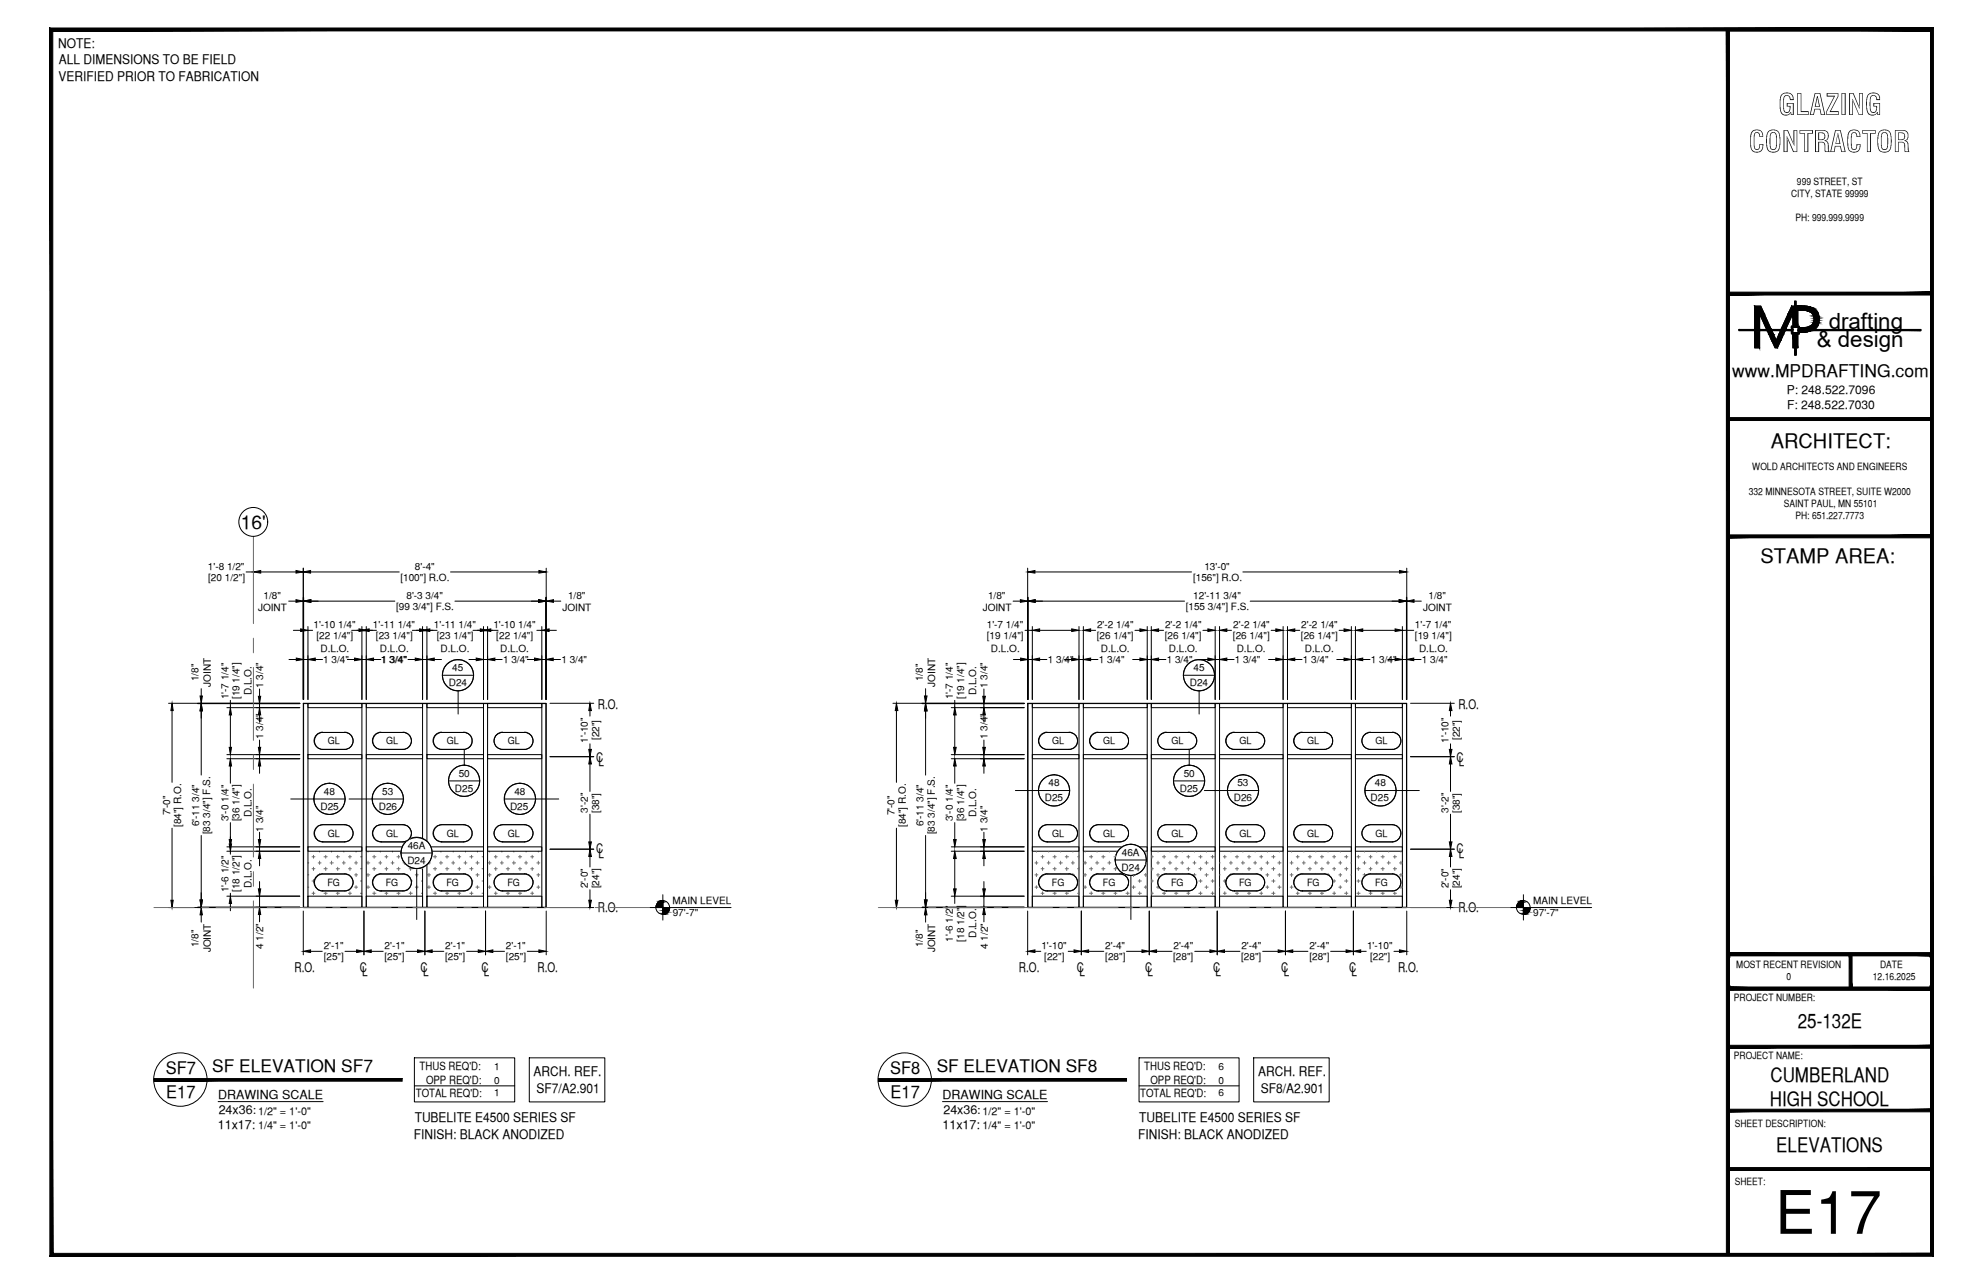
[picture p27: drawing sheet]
<svg xmlns="http://www.w3.org/2000/svg" width="432mm" height="279mm" viewBox="0 0 432 279" stroke-linecap="round" stroke-linejoin="round" font-family="sans-serif">
<defs><g id="words">
<text font-size="13.1" x="386.5" y="268.5">E17</text>
<g font-size="6.3">
<text x="387.2" y="25">GLAZING</text>
<text x="380.8" y="33.1">CONTRACTOR</text>
</g>
<g font-size="4.9">
<text x="398.2" y="71.5">drafting</text>
<text x="395.6" y="75.5">&amp; design</text>
</g>
<g font-size="4.4">
<text x="385.6" y="97.5">ARCHITECT:</text>
<text x="383.3" y="122.5">STAMP AREA:</text>
<text x="391.5" y="223.7">25-132E</text>
<text x="385.5" y="235.4">CUMBERLAND</text>
<text x="385.4" y="240.7">HIGH SCHOOL</text>
<text x="386.8" y="250.7">ELEVATIONS</text>
</g>
<text font-size="4.2" x="52.5" y="115.1">16'</text>
<g font-size="3.8">
<text x="377.2" y="82">www.MPDRAFTING.com</text>
<text x="36.1" y="233.6">SF7</text>
<text x="46.2" y="233.4">SF ELEVATION SF7</text>
<text x="193.9" y="233.6">SF8</text>
<text x="204" y="233.4">SF ELEVATION SF8</text>
<text x="36.2" y="238.8">E17</text>
<text x="193.9" y="238.8">E17</text>
</g>
<g font-size="2.9">
<text x="12.6" y="10.5">NOTE:</text>
<text x="12.8" y="17.7">VERIFIED PRIOR TO FABRICATION</text>
<text x="12.8" y="14">ALL DIMENSIONS TO BE FIELD</text>
<text x="130.2" y="154.2">R.O.</text>
<text x="317.6" y="154.2">R.O.</text>
<text x="129.8" y="165.9">C</text>
<text x="130.3" y="166.7">L</text>
<text x="317.1" y="165.9">C</text>
<text x="317.7" y="166.7">L</text>
<text x="129.8" y="185.7">C</text>
<text x="317.1" y="185.7">C</text>
<text x="130.3" y="186.7">L</text>
<text x="317.7" y="186.7">L</text>
<text x="130.2" y="198.4">R.O.</text>
<text x="317.6" y="198.4">R.O.</text>
<text x="64.1" y="211.5">R.O.</text>
<text x="78.4" y="211.5">C</text>
<text x="78.9" y="212.5">L</text>
<text x="91.6" y="211.5">C</text>
<text x="92.1" y="212.5">L</text>
<text x="104.8" y="211.5">C</text>
<text x="105.3" y="212.5">L</text>
<text x="117" y="211.5">R.O.</text>
<text x="221.9" y="211.5">R.O.</text>
<text x="234.5" y="211.5">C</text>
<text x="235.1" y="212.5">L</text>
<text x="249.4" y="211.5">C</text>
<text x="249.9" y="212.5">L</text>
<text x="264.2" y="211.5">C</text>
<text x="264.7" y="212.5">L</text>
<text x="279" y="211.5">C</text>
<text x="279.5" y="212.5">L</text>
<text x="293.8" y="211.5">C</text>
<text x="294.3" y="212.5">L</text>
<text x="304.4" y="211.5">R.O.</text>
<text x="116.2" y="234.2">ARCH. REF.</text>
<text x="116.8" y="237.7">SF7/A2.901</text>
<text x="273.9" y="234.2">ARCH. REF.</text>
<text x="274.6" y="237.7">SF8/A2.901</text>
<text x="90.3" y="244.2">TUBELITE E4500 SERIES SF</text>
<text x="248" y="244.2">TUBELITE E4500 SERIES SF</text>
<text x="90.1" y="247.8">FINISH: BLACK ANODIZED</text>
<text x="247.8" y="247.8">FINISH: BLACK ANODIZED</text>
</g>
<g font-size="2.7">
<text x="47.5" y="239.1">DRAWING SCALE</text>
<text x="205.2" y="239.1">DRAWING SCALE</text>
<text x="47.4" y="245.7">11x17:</text>
<text x="47.6" y="242.4">24x36:</text>
<text x="205.2" y="245.7">11x17:</text>
<text x="205.4" y="242.4">24x36:</text>
</g>
<g font-size="2.6">
<text x="389.1" y="85.8">P: 248.522.7096</text>
<text x="389.1" y="89">F: 248.522.7030</text>
</g>
<g font-size="2.5">
<text x="91.4" y="232.9">THUS REQ'D:</text>
<text x="249.2" y="232.9">THUS REQ'D:</text>
<text x="90.6" y="238.8">TOTAL REQ'D:</text>
<text x="92.8" y="235.9">OPP REQ'D:</text>
<text x="248.3" y="238.8">TOTAL REQ'D:</text>
<text x="250.5" y="235.9">OPP REQ'D:</text>
</g>
<g font-size="2.4">
<text x="56.2" y="242.6">1/2&quot; = 1'-0&quot;</text>
<text x="56.2" y="245.7">1/4&quot; = 1'-0&quot;</text>
<text x="213.9" y="242.6">1/2&quot; = 1'-0&quot;</text>
<text x="213.9" y="245.7">1/4&quot; = 1'-0&quot;</text>
</g>
<g font-size="2.2">
<text x="391.3" y="40.2">999 STREET, ST</text>
<text x="390" y="42.9">CITY, STATE 99999</text>
<text x="391" y="48.2">PH: 999.999.9999</text>
<text x="380.8" y="107.6">332 MINNESOTA STREET, SUITE W2000</text>
<text x="381.6" y="102.3">WOLD ARCHITECTS AND ENGINEERS</text>
<text x="388.4" y="110.3">SAINT PAUL, MN 55101</text>
<text x="391" y="113">PH: 651.227.7773</text>
<text x="45.3" y="124">1'-8 1/2&quot;</text>
<text x="90.4" y="124">8'-4&quot;</text>
<text x="262.3" y="124">13'-0&quot;</text>
<text x="45.3" y="126.4">[20 1/2&quot;]</text>
<text x="57.4" y="130.2">1/8&quot;</text>
<text x="87.2" y="126.4">[100&quot;] R.O.</text>
<text x="88.5" y="130.4">8'-3 3/4&quot;</text>
<text x="123.7" y="130.2">1/8&quot;</text>
<text x="215.1" y="130.2">1/8&quot;</text>
<text x="259.8" y="126.4">[156&quot;] R.O.</text>
<text x="259.8" y="130.4">12'-11 3/4&quot;</text>
<text x="311.1" y="130.2">1/8&quot;</text>
<text x="56.2" y="132.9">JOINT</text>
<text x="68.3" y="136.7">1'-10 1/4&quot;</text>
<text x="81.2" y="136.7">1'-11 1/4&quot;</text>
<text x="86.2" y="132.8">[99 3/4&quot;] F.S.</text>
<text x="94.5" y="136.7">1'-11 1/4&quot;</text>
<text x="107.4" y="136.7">1'-10 1/4&quot;</text>
<text x="122.5" y="132.9">JOINT</text>
<text x="214" y="132.9">JOINT</text>
<text x="214.9" y="136.7">1'-7 1/4&quot;</text>
<text x="238.9" y="136.7">2'-2 1/4&quot;</text>
<text x="253.7" y="136.7">2'-2 1/4&quot;</text>
<text x="258.2" y="132.8">[155 3/4&quot;] F.S.</text>
<text x="268.5" y="136.7">2'-2 1/4&quot;</text>
<text x="283.3" y="136.7">2'-2 1/4&quot;</text>
<text x="308.1" y="136.7">1'-7 1/4&quot;</text>
<text x="309.9" y="132.9">JOINT</text>
<text x="68.9" y="139.1">[22 1/4&quot;]</text>
<text x="69.8" y="141.8">D.L.O.</text>
<text x="81.9" y="139.1">[23 1/4&quot;]</text>
<text x="82.7" y="141.8">D.L.O.</text>
<text x="95.1" y="139.1">[23 1/4&quot;]</text>
<text x="95.9" y="141.8">D.L.O.</text>
<text x="108.1" y="139.1">[22 1/4&quot;]</text>
<text x="108.9" y="141.8">D.L.O.</text>
<text x="214.9" y="139.1">[19 1/4&quot;]</text>
<text x="215.8" y="141.8">D.L.O.</text>
<text x="238.8" y="139.1">[26 1/4&quot;]</text>
<text x="239.7" y="141.8">D.L.O.</text>
<text x="253.6" y="139.1">[26 1/4&quot;]</text>
<text x="254.5" y="141.8">D.L.O.</text>
<text x="268.5" y="139.1">[26 1/4&quot;]</text>
<text x="269.3" y="141.8">D.L.O.</text>
<text x="283.3" y="139.1">[26 1/4&quot;]</text>
<text x="284.2" y="141.8">D.L.O.</text>
<text x="308.1" y="139.1">[19 1/4&quot;]</text>
<text x="309" y="141.8">D.L.O.</text>
<text x="43.2" y="148.3" transform="rotate(-90 43.2 148.3)">1/8&quot;</text>
<text x="45.9" y="149.5" transform="rotate(-90 45.9 149.5)">JOINT</text>
<text x="57.3" y="149.7" transform="rotate(-90 57.3 149.7)">1 3/4&quot;</text>
<text x="70.4" y="144.3">1 3/4&quot;</text>
<text x="82.9" y="144.3">1 3/4&quot;</text>
<text x="97.7" y="149.3">D24</text>
<text x="98.5" y="146">45</text>
<text x="109.5" y="144.3">1 3/4&quot;</text>
<text x="122.2" y="144.3">1 3/4&quot;</text>
<text x="201" y="148.3" transform="rotate(-90 201 148.3)">1/8&quot;</text>
<text x="203.6" y="149.5" transform="rotate(-90 203.6 149.5)">JOINT</text>
<text x="215" y="149.7" transform="rotate(-90 215 149.7)">1 3/4&quot;</text>
<text x="228.2" y="144.3">1 3/4&quot;</text>
<text x="239.3" y="144.3">1 3/4&quot;</text>
<text x="254.1" y="144.3">1 3/4&quot;</text>
<text x="259.1" y="149.3">D24</text>
<text x="259.9" y="146">45</text>
<text x="268.9" y="144.3">1 3/4&quot;</text>
<text x="283.7" y="144.3">1 3/4&quot;</text>
<text x="298.5" y="144.3">1 3/4&quot;</text>
<text x="309.6" y="144.3">1 3/4&quot;</text>
<text x="49.7" y="152.2" transform="rotate(-90 49.7 152.2)">1'-7 1/4&quot;</text>
<text x="52.1" y="152.1" transform="rotate(-90 52.1 152.1)">[19 1/4&quot;]</text>
<text x="54.8" y="151.3" transform="rotate(-90 54.8 151.3)">D.L.O.</text>
<text x="207.5" y="152.2" transform="rotate(-90 207.5 152.2)">1'-7 1/4&quot;</text>
<text x="209.9" y="152.1" transform="rotate(-90 209.9 152.1)">[19 1/4&quot;]</text>
<text x="212.5" y="151.3" transform="rotate(-90 212.5 151.3)">D.L.O.</text>
<text x="57.3" y="160.8" transform="rotate(-90 57.3 160.8)">1 3/4&quot;</text>
<text x="71.4" y="162">GL</text>
<text x="84.1" y="162">GL</text>
<text x="97.3" y="162">GL</text>
<text x="110.6" y="162">GL</text>
<text x="128" y="161.7" transform="rotate(-90 128 161.7)">1'-10&quot;</text>
<text x="130.5" y="161" transform="rotate(-90 130.5 161)">[22&quot;]</text>
<text x="215" y="160.8" transform="rotate(-90 215 160.8)">1 3/4&quot;</text>
<text x="229.1" y="162">GL</text>
<text x="240.2" y="162">GL</text>
<text x="255.1" y="162">GL</text>
<text x="269.9" y="162">GL</text>
<text x="284.7" y="162">GL</text>
<text x="299.5" y="162">GL</text>
<text x="315.4" y="161.7" transform="rotate(-90 315.4 161.7)">1'-10&quot;</text>
<text x="317.9" y="161" transform="rotate(-90 317.9 161)">[22&quot;]</text>
<text x="70.5" y="172.9">48</text>
<text x="83.2" y="172.9">53</text>
<text x="99.1" y="172.3">D25</text>
<text x="99.9" y="169">50</text>
<text x="112" y="172.9">48</text>
<text x="228.3" y="171.1">48</text>
<text x="256.9" y="172.3">D25</text>
<text x="257.7" y="169">50</text>
<text x="269.4" y="171.1">53</text>
<text x="299.4" y="171.1">48</text>
<text x="37" y="177.4" transform="rotate(-90 37 177.4)">7'-0&quot;</text>
<text x="39.4" y="180" transform="rotate(-90 39.4 180)">[84&quot;] R.O.</text>
<text x="43.4" y="179.8" transform="rotate(-90 43.4 179.8)">6'-11 3/4&quot;</text>
<text x="49.7" y="178.7" transform="rotate(-90 49.7 178.7)">3'-0 1/4&quot;</text>
<text x="52.1" y="178.8" transform="rotate(-90 52.1 178.8)">[36 1/4&quot;]</text>
<text x="54.8" y="177.9" transform="rotate(-90 54.8 177.9)">D.L.O.</text>
<text x="69.8" y="176.2">D25</text>
<text x="82.5" y="176.2">D26</text>
<text x="111.1" y="176.2">D25</text>
<text x="128" y="176.8" transform="rotate(-90 128 176.8)">3'-2&quot;</text>
<text x="130.5" y="176.9" transform="rotate(-90 130.5 176.9)">[38&quot;]</text>
<text x="194.8" y="177.4" transform="rotate(-90 194.8 177.4)">7'-0&quot;</text>
<text x="197.2" y="180" transform="rotate(-90 197.2 180)">[84&quot;] R.O.</text>
<text x="201.1" y="179.8" transform="rotate(-90 201.1 179.8)">6'-11 3/4&quot;</text>
<text x="207.5" y="178.7" transform="rotate(-90 207.5 178.7)">3'-0 1/4&quot;</text>
<text x="209.9" y="178.8" transform="rotate(-90 209.9 178.8)">[36 1/4&quot;]</text>
<text x="212.5" y="177.9" transform="rotate(-90 212.5 177.9)">D.L.O.</text>
<text x="227.5" y="174.4">D25</text>
<text x="268.7" y="174.4">D26</text>
<text x="298.4" y="174.4">D25</text>
<text x="315.4" y="176.8" transform="rotate(-90 315.4 176.8)">3'-2&quot;</text>
<text x="317.9" y="176.9" transform="rotate(-90 317.9 176.9)">[38&quot;]</text>
<text x="45.8" y="181.5" transform="rotate(-90 45.8 181.5)">[83 3/4&quot;] F.S.</text>
<text x="57.3" y="181" transform="rotate(-90 57.3 181)">1 3/4&quot;</text>
<text x="71.4" y="182.1">GL</text>
<text x="84.1" y="182.1">GL</text>
<text x="88.8" y="184.7">46A</text>
<text x="97.3" y="182.1">GL</text>
<text x="110.6" y="182.1">GL</text>
<text x="203.6" y="181.5" transform="rotate(-90 203.6 181.5)">[83 3/4&quot;] F.S.</text>
<text x="215" y="181" transform="rotate(-90 215 181)">1 3/4&quot;</text>
<text x="229.1" y="182.1">GL</text>
<text x="240.2" y="182.1">GL</text>
<text x="255.1" y="182.1">GL</text>
<text x="269.9" y="182.1">GL</text>
<text x="284.7" y="182.1">GL</text>
<text x="299.5" y="182.1">GL</text>
<text x="88.7" y="188">D24</text>
<text x="244.2" y="189.5">D24</text>
<text x="244.3" y="186.2">46A</text>
<text x="49.7" y="194.2" transform="rotate(-90 49.7 194.2)">1'-6 1/2&quot;</text>
<text x="52.1" y="194.1" transform="rotate(-90 52.1 194.1)">[18 1/2&quot;]</text>
<text x="54.8" y="193.3" transform="rotate(-90 54.8 193.3)">D.L.O.</text>
<text x="71.3" y="192.8">FG</text>
<text x="84" y="192.8">FG</text>
<text x="97.2" y="192.8">FG</text>
<text x="110.5" y="192.8">FG</text>
<text x="128" y="193.3" transform="rotate(-90 128 193.3)">2'-0&quot;</text>
<text x="130.5" y="193.3" transform="rotate(-90 130.5 193.3)">[24&quot;]</text>
<text x="146.4" y="196.7">MAIN LEVEL</text>
<text x="229" y="192.8">FG</text>
<text x="240.2" y="192.8">FG</text>
<text x="255" y="192.8">FG</text>
<text x="269.8" y="192.8">FG</text>
<text x="284.6" y="192.8">FG</text>
<text x="299.5" y="192.8">FG</text>
<text x="315.4" y="193.3" transform="rotate(-90 315.4 193.3)">2'-0&quot;</text>
<text x="317.9" y="193.3" transform="rotate(-90 317.9 193.3)">[24&quot;]</text>
<text x="333.8" y="196.7">MAIN LEVEL</text>
<text x="146.5" y="199.4">97'-7&quot;</text>
<text x="333.9" y="199.4">97'-7&quot;</text>
<text x="43.2" y="206.1" transform="rotate(-90 43.2 206.1)">1/8&quot;</text>
<text x="45.9" y="207.3" transform="rotate(-90 45.9 207.3)">JOINT</text>
<text x="57.3" y="206.5" transform="rotate(-90 57.3 206.5)">4 1/2&quot;</text>
<text x="70.5" y="206.6">2'-1&quot;</text>
<text x="70.5" y="209">[25&quot;]</text>
<text x="83.7" y="209">[25&quot;]</text>
<text x="83.8" y="206.6">2'-1&quot;</text>
<text x="96.9" y="209">[25&quot;]</text>
<text x="97" y="206.6">2'-1&quot;</text>
<text x="110.2" y="206.6">2'-1&quot;</text>
<text x="110.2" y="209">[25&quot;]</text>
<text x="201" y="206.1" transform="rotate(-90 201 206.1)">1/8&quot;</text>
<text x="203.6" y="207.3" transform="rotate(-90 203.6 207.3)">JOINT</text>
<text x="207.5" y="204.9" transform="rotate(-90 207.5 204.9)">1'-6 1/2&quot;</text>
<text x="209.9" y="204.9" transform="rotate(-90 209.9 204.9)">[18 1/2&quot;]</text>
<text x="212.5" y="204" transform="rotate(-90 212.5 204)">D.L.O.</text>
<text x="215.1" y="206.5" transform="rotate(-90 215.1 206.5)">4 1/2&quot;</text>
<text x="226.8" y="206.6">1'-10&quot;</text>
<text x="227.4" y="209">[22&quot;]</text>
<text x="240.7" y="206.6">2'-4&quot;</text>
<text x="240.7" y="209">[28&quot;]</text>
<text x="255.5" y="209">[28&quot;]</text>
<text x="255.5" y="206.6">2'-4&quot;</text>
<text x="270.3" y="209">[28&quot;]</text>
<text x="270.3" y="206.6">2'-4&quot;</text>
<text x="285.1" y="206.6">2'-4&quot;</text>
<text x="285.1" y="209">[28&quot;]</text>
<text x="297.7" y="206.6">1'-10&quot;</text>
<text x="298.3" y="209">[22&quot;]</text>
<text x="378.1" y="210.6">MOST RECENT REVISION</text>
<text x="389" y="213.3">0</text>
<text x="407.8" y="213.2">12.16.2025</text>
<text x="409.4" y="210.6">DATE</text>
<text x="377.6" y="217.8">PROJECT NUMBER:</text>
<text x="107.6" y="232.9">1</text>
<text x="265.3" y="232.9">6</text>
<text x="377.6" y="230.4">PROJECT NAME:</text>
<text x="107.6" y="235.8">0</text>
<text x="107.6" y="238.6">1</text>
<text x="265.3" y="235.8">0</text>
<text x="265.3" y="238.6">6</text>
<text x="377.8" y="245.2">SHEET DESCRIPTION:</text>
<text x="377.8" y="257.9">SHEET:</text>
</g>
</g></defs>
<!-- layer: LIGHT_1 -->
<g fill="none" stroke="#6c6c6c" stroke-width=".22">
<path d="M67.1 187.8h.1M67.1 190.4h.1M67.1 193h.1M67.9 186.4h.7M67.9 189h.7M67.9 191.7h.6M67.9 194.4h.7M68.3 186.1v.7M68.3 188.7v.7M68.3 191.4v.6M68.3 194.1v.6M68.5 191.7h.1"/>
<path d="M69.3 187.8h.6M69.3 190.4h.6M69.3 193h.6M69.6 185.2v.2M69.6 187.4v.7M69.6 190.1v.2M69.6 190.4v.4M69.6 192.7v.7M70.5 186.4h.7M70.5 189h.7M70.5 191.7h.4M70.5 194.4h.7"/>
<path d="M70.9 186.1v.7M70.9 188.7v.7M70.9 194.1v.6M71.9 187.8h.7M71.9 190.4h.7M72.2 185.2v.2M72.2 187.4v.7M72.2 190.1v.7M72.2 193.3v.1M73.2 186.4h.7M73.2 189h.7M73.2 194.4h.7"/>
<path d="M73.5 186.1v.7M73.5 188.7v.7M73.5 194.1v.6M74.5 187.8h.7M74.5 190.4h.7M74.5 193h.7M74.9 185.2v.2M74.9 187.4v.7M74.9 190.1v.7M74.9 192.7v.7M75.9 186.4h.6M75.9 189h.6"/>
<path d="M75.9 191.7h.6M75.9 194.4h.6M76.2 186.1v.7M76.2 188.7v.7M76.2 191.4v.6M76.2 194.1v.6M77.2 187.8h.7M77.2 190.4h.7M77.2 193h.7M77.5 185.2v.2M77.5 187.4v.7M77.5 190.1v.7"/>
<path d="M77.5 192.7v.7M78.5 186.4h.3M78.5 189h.3M78.5 191.7h.3M78.5 194.4h.3M79.8 187.8h.7M79.8 190.4h.7M79.8 193h.7M80.1 185.2v.2M80.1 187.4v.7M80.1 190.1v.7M80.1 192.7v.7"/>
<path d="M81.2 191.7h.1M81.2 186.4h.7M81.2 189h.7M81.2 194.4h.7M81.2 191.7h.7M81.5 186.1v.7M81.5 188.7v.7M81.5 191.4v.6M81.5 194.1v.6M82.5 187.8h.6M82.5 190.4h.6M82.5 193h.6"/>
<path d="M82.8 185.2v.2M82.8 187.4v.7M82.8 190.1v.7M82.8 192.7v.7M83.8 186.4h.7M83.8 189h.7M83.8 194.4h.7M84.1 186.1v.7M84.1 188.7v.7M84.1 194.1v.6M85.2 187.8h.6M85.2 190.4h.6"/>
<path d="M85.5 185.2v.2M85.5 187.4v.7M85.5 190.1v.7M85.5 193.3v.1M86.4 186.4h.7M86.4 189h.7M86.4 194.4h.7M86.8 186.1v.7M86.8 188.7v.7M86.8 194.1v.6M87.8 187.8h.3M87.8 190.4h.7"/>
<path d="M87.8 193h.7M88.1 187.8v.3M88.1 190.1v.7M88.1 192.7v.7M89.1 189h.7M89.1 191.7h.4M89.1 194.4h.7M89.4 188.8v.6M89.4 191.4v.6M89.4 194.1v.6M89.6 191.7h.2M90.4 190.4h.7"/>
<path d="M90.4 193h.7M90.7 190.1v.7M90.7 192.7v.7M91.8 189h.2M91.8 191.7h.2M91.8 194.4h.2M93.1 190.4h.6M93.1 193h.6M93.4 187.8h.3M93.4 187.7v.4M93.4 190.1v.7M93.4 192.7v.7"/>
<path d="M94.4 186.4h.7M94.4 189h.7M94.4 191.7h.7M94.4 194.4h.7M94.7 186.1v.7M94.7 188.7v.7M94.7 191.4v.6M94.7 194.1v.6M95.7 187.8h.7M95.7 190.4h.7M95.7 193h.7M96 185.2v.2"/>
<path d="M96 187.4v.7M96 190.1v.7M96 192.7v.7M97 186.4h.7M97 189h.7M97 194.4h.7M97.3 186.1v.7M97.3 188.7v.7M97.3 194.1v.6M98.4 187.8h.6M98.4 190.4h.6M98.7 185.2v.2"/>
<path d="M98.7 187.4v.7M98.7 190.1v.7M98.7 193.3v.1M99.7 186.4h.6M99.7 189h.6M99.7 194.4h.6M100 186.1v.7M100 188.7v.7M100 194.1v.6M101 187.8h.7M101 190.4h.7M101 193h.7"/>
<path d="M101.3 185.2v.2M101.3 187.4v.7M101.3 190.1v.7M101.3 192.7v.7M102.3 186.4h.7M102.3 189h.7M102.3 191.7h.7M102.3 194.4h.7M102.7 186.1v.7M102.7 188.7v.7M102.7 191.4v.6M102.7 194.1v.6"/>
<path d="M103.6 187.8h.7M103.6 190.4h.7M103.6 193h.7M103.9 185.2v.2M103.9 187.4v.7M103.9 190.1v.7M103.9 192.7v.7M105 186.4h.3M105 189h.3M105 191.7h.3M105 194.4h.3M106.3 187.8h.6"/>
<path d="M106.3 190.4h.6M106.3 193h.6M106.6 185.2v.2M106.6 187.4v.7M106.6 190.1v.7M106.6 192.7v.7M107.6 191.7h.1M107.6 186.4h.7M107.6 189h.7M107.6 191.7h.7M107.6 194.4h.7M107.9 186.1v.7"/>
<path d="M107.9 188.7v.7M107.9 191.4v.6M107.9 194.1v.6M109 187.8h.6M109 190.4h.6M109 193h.6M109.3 185.2v.2M109.3 187.4v.7M109.3 190.1v.7M109.3 192.7v.7M110.2 186.4h.7M110.2 189h.7"/>
<path d="M110.2 194.4h.7M110.6 186.1v.7M110.6 188.7v.7M110.6 194.1v.6M111.6 187.8h.7M111.6 190.4h.7M111.9 185.2v.2M111.9 187.4v.7M111.9 190.1v.7M111.9 193.3v.1M112.9 186.4h.7M112.9 189h.7"/>
<path d="M112.9 194.4h.7M113.2 186.1v.7M113.2 188.7v.7M113.2 194.1v.6M114.2 187.8h.7M114.2 190.4h.7M114.2 193h.7M114.6 185.2v.2M114.6 187.4v.7M114.6 190.1v.7M114.6 192.7v.7M115.6 186.4h.6"/>
<path d="M115.6 189h.6M115.6 191.7h.6M115.6 194.4h.6M115.9 186.1v.7M115.9 188.7v.7M115.9 191.4v.6M115.9 194.1v.6M116.9 187.8h.6M116.9 190.4h.6M116.9 193h.6M117.2 185.2v.2M117.2 187.4v.7"/>
<path d="M117.2 190.1v.7M117.2 192.7v.7M225.4 187.8h.6M225.4 190.4h.6M225.4 193h.6M225.7 185.2v.2M225.7 187.4v.7M225.7 190.1v.7M225.7 192.7v.7M226.7 186.4h.6M226.7 189h.6M226.7 191.7h.6"/>
<path d="M226.7 194.4h.6M227 186.1v.7M227 188.7v.7M227 191.4v.6M227 194.1v.6M228 187.8h.7M228 190.4h.7M228 193h.7M228.3 185.2v.2M228.3 187.4v.7M228.3 190.1v.7M228.3 192.7v.7"/>
<path d="M229.3 186.4h.7M229.3 189h.7M229.3 194.4h.7M229.7 186.1v.7M229.7 188.7v.7M229.7 194.1v.6M230.6 187.8h.7M230.6 190.4h.7M230.9 185.2v.2M230.9 187.4v.7M230.9 190.1v.7M230.9 193.3v.1"/>
<path d="M232 186.4h.7M232 189h.7M232 194.4h.7M232.2 191.7h.5M232.3 186.1v.7M232.3 188.7v.7M232.3 191.4v.6M232.3 194.1v.6M233.3 187.8h.6M233.3 190.4h.3M233.3 193h.6M233.6 185.2v.2"/>
<path d="M233.6 187.4v.7M233.6 190.1v.7M233.6 192.7v.7M233.7 190.4h.2M234.6 186.4h.3M234.6 189h.3M234.6 191.7h.3M234.6 194.4h.3M234.9 186.1v.7M234.9 188.7v.7M234.9 191.4v.6M234.9 194.1v.6"/>
<path d="M236 187.8h.6M236 190.4h.6M236 193h.6M236.3 185.2v.2M236.3 187.4v.7M236.3 190.1v.7M236.3 192.7v.7M237.2 186.4h.7M237.2 189h.7M237.2 191.7h.7M237.2 194.4h.7M237.6 186.1v.7"/>
<path d="M237.6 188.7v.7M237.6 191.4v.6M237.6 194.1v.6M238.6 187.8h.7M238.6 190.4h.7M238.6 193h.7M238.9 185.2v.2M238.9 187.4v.7M238.9 190.1v.7M238.9 192.7v.7M239.9 186.4h.7M239.9 189h.7"/>
<path d="M239.9 194.4h.7M240.2 186.1v.7M240.2 188.7v.7M240.2 194.1v.6M241.2 187.8h.7M241.2 190.4h.7M241.6 185.2v.2M241.6 187.4v.7M241.6 190.1v.7M241.6 193.3v.1M242.6 189h.6M242.6 194.4h.6"/>
<path d="M242.9 186.1v.3h-.3M242.9 188.7v.7M242.9 194.1v.6M243.9 190.4h.6M243.9 193h.6M244.2 190.1v.1M244.2 190.2v.6M244.2 192.7v.7M245.2 191.7h.7M245.2 194.4h.7M245.6 191.4v.6M245.6 194.1v.6"/>
<path d="M246.5 193h.7M246.8 190.4v.4M246.8 192.7v.7M247.1 190.4h.1M247.8 191.7h.7M247.8 194.4h.7M248.2 191.4v.6M248.2 194.1v.6M249.2 190.4h.6M249.2 193h.6M249.5 185.2v.2M249.5 188v.1"/>
<path d="M249.5 190.1v.7M249.5 192.7v.7M249.6 187.8h.2M250.7 186.4h.4M250.7 189h.4M250.7 191.7h.4M250.7 194.4h.4M250.8 186.1v.7M250.8 188.7v.7M250.8 191.4v.6M250.8 194.1v.6M251.8 187.8h.7"/>
<path d="M251.8 190.4h.7M251.8 193h.6M252.2 185.2v.2M252.2 187.4v.7M252.2 190.1v.7M252.2 192.7v.7M252.5 193h.1M253.1 186.4h.7M253.1 189h.7M253.1 191.7h.7M253.1 194.4h.7M253.5 186.1v.7"/>
<path d="M253.5 188.7v.7M253.5 191.4v.6M253.5 194.1v.6M254.4 187.8h.7M254.4 190.4h.7M254.4 193h.2M254.8 185.2v.2M254.8 187.4v.7M254.8 190.1v.7M254.8 193.3v.1M255.8 186.4h.7M255.8 189h.7"/>
<path d="M255.8 194.4h.7M256.1 186.1v.7M256.1 188.7v.7M256.1 194.1v.6M257.1 187.8h.6M257.1 190.4h.6M257.4 185.2v.2M257.4 187.4v.7M257.4 190.1v.7M257.4 193.3v.1M258.4 186.4h.7M258.4 189h.7"/>
<path d="M258.4 191.7h.7M258.4 194.4h.7M258.8 186.1v.7M258.8 188.7v.7M258.8 191.4v.6M258.8 194.1v.6M259.8 187.8h.6M259.8 190.4h.6M259.8 193h.6M260.1 185.2v.2M260.1 187.4v.7M260.1 190.1v.7"/>
<path d="M260.1 192.7v.7M261 186.4h.7M261 189h.7M261 191.7h.7M261 194.4h.7M261.4 186.1v.7M261.4 188.7v.7M261.4 191.4v.6M261.4 194.1v.6M262.4 187.8h.7M262.4 190.4h.7M262.4 193h.7"/>
<path d="M262.7 185.2v.2M262.7 187.4v.7M262.7 190.1v.7M262.7 192.7v.7M263.7 186.4h.7M263.7 189h.7M263.7 191.7h.7M263.7 194.4h.7M264 186.1v.7M264 188.7v.7M264 191.4v.6M264 194.1v.6"/>
<path d="M265.6 187.8h.1M265.6 190.4h.1M265.6 193h.1M266.4 186.4h.6M266.4 189h.6M266.4 191.7h.6M266.4 194.4h.6M266.7 186.1v.7M266.7 188.7v.7M266.7 191.4v.6M266.7 194.1v.6M267 191.7h.1"/>
<path d="M267.7 187.8h.7M267.7 190.4h.7M267.7 193h.7M268 185.2v.2M268 187.4v.7M268 190.1v.7M268 192.7v.7M269 186.4h.7M269 189h.7M269 191.7h.4M269 194.4h.7M269.4 186.1v.7"/>
<path d="M269.4 188.7v.7M269.4 191.4v.6M269.4 194.1v.6M270.3 187.8h.7M270.3 190.4h.7M270.6 185.2v.2M270.6 187.4v.7M270.6 190.1v.7M270.6 193.3v.1M271.7 186.4h.7M271.7 189h.7M271.7 194.4h.7"/>
<path d="M272 186.1v.7M272 188.7v.7M272 194.1v.6M273 187.8h.6M273 190.4h.6M273 193h.6M273.3 185.2v.2M273.3 187.4v.7M273.3 190.1v.7M273.3 192.7v.7M274.3 186.4h.7M274.3 189h.7"/>
<path d="M274.3 191.7h.7M274.3 194.4h.7M274.6 186.1v.7M274.6 188.7v.7M274.6 191.4v.6M274.6 194.1v.6M275.7 187.8h.6M275.7 190.4h.6M275.7 193h.6M276 185.2v.2M276 187.4v.7M276 190.1v.7"/>
<path d="M276 192.7v.7M276.9 186.4h.7M276.9 189h.7M276.9 191.7h.7M276.9 194.4h.7M277.3 186.1v.7M277.3 188.7v.7M277.3 191.4v.6M277.3 194.1v.6M278.3 187.8h.7M278.3 190.4h.7M278.3 193h.7"/>
<path d="M278.6 185.2v.2M278.6 187.4v.7M278.6 190.1v.7M278.6 192.7v.7M280.9 187.8h.7M280.9 190.4h.7M280.9 193h.7M281.2 185.2v.2M281.2 187.4v.7M281.2 190.1v.7M281.2 192.7v.7M282.3 186.4h.6"/>
<path d="M282.3 189h.6M282.3 191.7h.6M282.3 194.4h.6M282.6 186.1v.7M282.6 188.7v.7M282.6 191.4v.6M282.6 194.1v.6M283.6 187.8h.6M283.6 190.4h.6M283.6 193h.6M283.9 185.2v.2M283.9 187.4v.7"/>
<path d="M283.9 190.1v.7M283.9 192.7v.7M284.9 186.4h.7M284.9 189h.7M284.9 194.4h.7M285.2 186.1v.7M285.2 188.7v.7M285.2 194.1v.6M286.2 187.8h.7M286.2 190.4h.7M286.5 185.2v.2M286.5 187.4v.7"/>
<path d="M286.5 190.1v.7M286.5 193.3v.1M287.5 186.4h.7M287.5 189h.7M287.5 194.4h.7M287.8 191.7h.4M287.8 186.1v.7M287.8 188.7v.7M287.8 191.4v.6M287.8 194.1v.6M288.9 187.8h.6M288.9 190.4h.3"/>
<path d="M288.9 193h.6M289.2 185.2v.2M289.2 187.4v.7M289.2 190.1v.7M289.2 192.7v.7M289.2 190.4h.3M290.2 186.4h.6M290.2 189h.6M290.2 191.7h.6M290.2 194.4h.6M290.5 186.1v.7M290.5 188.7v.7"/>
<path d="M290.5 191.4v.6M290.5 194.1v.6M291.5 187.8h.7M291.5 190.4h.7M291.5 193h.7M291.8 185.2v.2M291.8 187.4v.7M291.8 190.1v.7M291.8 192.7v.7M292.8 186.4h.7M292.8 189h.7M292.8 191.7h.7"/>
<path d="M292.8 194.4h.7M293.2 186.1v.7M293.2 188.7v.7M293.2 191.4v.6M293.2 194.1v.6M294.1 187.8h.2M294.1 190.4h.2M294.1 193h.2M295.5 186.4h.7M295.5 189h.7M295.5 191.7h.7M295.5 194.4h.7"/>
<path d="M295.8 186.1v.7M295.8 188.7v.7M295.8 191.4v.6M295.8 194.1v.6M296.8 187.8h.6M296.8 190.4h.6M296.8 193h.1M296.9 193h.5M297.1 193.4h.1M297.1 185.2v.2M297.1 187.4v.7M297.1 190.1v.6"/>
<path d="M297.1 192.7v.7M298.1 186.4h.7M298.1 189h.7M298.1 191.7h.7M298.1 194.4h.7M298.4 186.1v.7M298.4 188.7v.7M298.4 191.4v.6M298.4 194.1v.6M299.5 187.8h.6M299.5 190.4h.6M299.8 185.2v.2"/>
<path d="M299.8 187.4v.7M299.8 190.1v.7M299.8 193.3v.1M300.7 186.4h.7M300.7 189h.7M300.7 194.4h.7M301.1 186.1v.7M301.1 188.7v.7M301.1 194.1v.6M302.1 187.8h.7M302.1 190.4h.7M302.4 185.2v.2"/>
<path d="M302.4 187.4v.7M302.4 190.1v.7M302.4 193.3v.1M302.6 193h.2M303.4 186.4h.7M303.4 189h.7M303.4 191.7h.7M303.4 194.4h.7M303.7 186.1v.7M303.7 188.7v.7M303.7 191.4v.6M303.7 194.1v.6"/>
<path d="M304.7 187.8h.7M304.7 190.4h.7M304.7 193h.7M305.1 185.2v.2M305.1 187.4v.7M305.1 190.1v.7M305.1 192.7v.7"/>
</g>
<!-- layer: COMPONENTS -->
<g fill="none" stroke="#000" stroke-width=".22">
<path d="M66.1 153.1h1v44.3h-1zM67.1 153.1h11.7v.9h-11.7zM78.8 153.1h1v44.3h-1zM79.8 153.1h12.2v.9h-12.2zM92 153.1h1v44.3h-1zM93 153.1h12.3v.9h-12.3zM105.3 153.1h.9v44.3h-.9zM106.2 153.1h11.8v.9h-11.8zM118 153.1h.9v44.3h-.9zM223.8 153.1h1v44.3h-1zM224.8 153.1h10.1v.9h-10.1zM234.9 153.1h1v44.3h-1z"/>
<path d="M235.9 153.1h13.9v.9h-13.9zM249.8 153.1h.9v44.3h-.9zM250.7 153.1h13.9v.9h-13.9zM264.6 153.1h1v44.3h-1zM265.6 153.1h13.8v.9h-13.8zM279.4 153.1h1v44.3h-1zM280.4 153.1h13.9v.9h-13.9zM294.3 153.1h.8v44.3h-.8zM295.1 153.1h10.3v.9h-10.3zM305.4 153.1h.9v44.3h-.9zM67.1 164.2h11.7v.9h-11.7zM79.8 164.2h12.2v.9h-12.2z"/>
<path d="M93 164.2h12.3v.9h-12.3zM106.2 164.2h11.8v.9h-11.8zM224.8 164.2h10.1v.9h-10.1zM235.9 164.2h13.9v.9h-13.9zM250.7 164.2h13.9v.9h-13.9zM265.6 164.2h13.8v.9h-13.8zM280.4 164.2h13.9v.9h-13.9zM295.1 164.2h10.3v.9h-10.3zM67.1 195h11.7v2.4h-11.7zM67.1 184.3h11.7v.9h-11.7zM79.8 195h12.2v2.4h-12.2zM79.8 184.3h12.2v.9h-12.2z"/>
<path d="M93 195h12.3v2.4h-12.3zM93 184.3h12.3v.9h-12.3zM106.2 195h11.8v2.4h-11.8zM106.2 184.3h11.8v.9h-11.8zM224.8 195h10.1v2.4h-10.1zM224.8 184.3h10.1v.9h-10.1zM235.9 195h13.9v2.4h-13.9zM235.9 184.3h13.9v.9h-13.9zM250.7 195h13.9v2.4h-13.9zM250.7 184.3h13.9v.9h-13.9zM265.6 195h13.8v2.4h-13.8zM265.6 184.3h13.8v.9h-13.8z"/>
<path d="M280.4 195h13.9v2.4h-13.9zM280.4 184.3h13.9v.9h-13.9zM295.1 195h10.3v2.4h-10.3zM295.1 184.3h10.3v.9h-10.3z"/>
</g>
<!-- layer: ROUGH OPENING -->
<path d="M66 153h52.9v44.5h-52.9zM223.8 153h82.5v44.5h-82.5z" fill="none" stroke="#000" stroke-width=".22"/>
<!-- layer: DIM -->
<g fill="none" stroke="#000" stroke-width=".22">
<path d="M62.9 130.8h1.6M63.9 137.2h1.6M66 123.6v28.6M66 130.8h.1M66.1 130v22.2M67.1 136.3v15.9M67.1 137.2h1M67.6 124.5h19.3M67.7 130.8h18.3M76.6 137.2h2.2M78.8 136.3v15.9M79.8 137.2h2.2"/>
<path d="M79.8 136.3v15.9M89.8 137.2h2.2M92 136.3v15.9M93 137.2h2.2M93 136.3v15.9M98.1 124.5h19.2M99.1 130.8h18.2M103 137.2h2.3M105.3 136.3v15.9M106.2 136.3v15.9M106.2 137.2h2.3M116.9 137.2h1.1"/>
<path d="M118 136.3v15.9M118.9 130v22.2M118.9 130.8h.1M118.9 123.6v28.6M119.6 137.2h1.6M120.5 130.8h1.6M220.6 130.8h1.6M223.2 137.2h1.6M223.8 130.8h.1M223.8 123.6v28.6M223.8 130v22.2M224.8 136.3v15.9"/>
<path d="M225.4 124.5h34.1M225.4 130.8h32.5M226.4 137.2h7M234.9 136.3v15.9M235.9 136.3v15.9M237.5 137.2h1.1M247.1 137.2h1.1M249.8 136.3v15.9M250.7 136.3v15.9M252.3 137.2h1.1M261.9 137.2h1.1M264.6 136.3v15.9"/>
<path d="M265.6 136.3v15.9M267.1 137.2h1.1M270.6 124.5h34.1M272.2 130.8h32.5M276.8 137.2h1M279.4 136.3v15.9M280.4 136.3v15.9M281.9 137.2h1.1M291.6 137.2h1.1M294.3 136.3v15.9M295.1 136.3v15.9M296.7 137.2h7.1"/>
<path d="M305.4 137.2h2.4M305.4 136.3v15.9M306.3 130.8h.1M306.3 130v22.2M306.3 123.6v28.6M307.9 130.8h1.6M36.7 153h28.6M37.5 154.6v15.6M43.1 153.1h22.2M43.8 149.9v1.5M43.8 153v.1M43.8 154.7v14"/>
<path d="M49.4 154h15.9M50.2 152.4v1.6M50.2 155.6v7M56.5 149.9v1.6M56.5 153.1v.9M56.5 155.6v1.6M62.9 143.5h1.6M66.1 143.5h1M68.6 143.5h1.6M75.6 143.5h1.6M78.8 143.5h1M81.3 143.5h1.6"/>
<path d="M88.8 143.5h1.6M92 143.5h1M94.6 143.5h1.5M102.1 143.5h1.6M105.3 143.5h.9M107.8 143.5h1.5M114.8 143.5h1.6M118 143.5h.9M119.8 153h9.5M120.5 143.5h1.5M128.5 154.6v1.2M194.4 153h28.6"/>
<path d="M195.2 154.6v15.6M200.8 153.1h22.2M201.5 149.9v1.5M201.5 153v.1M201.5 154.7v14M207.1 154h15.9M207.9 152.4v1.6M207.9 155.6v7M214.2 149.9v1.6M214.2 153.1v.9M214.2 155.6v1.6M220.7 143.5h1.5"/>
<path d="M223.8 143.5h1M226.4 143.5h1.6M231.8 143.5h1.6M234.9 143.5h1M237.5 143.5h1.6M246.6 143.5h1.6M249.8 143.5h.9M252.3 143.5h1.6M261.4 143.5h1.6M264.6 143.5h1M267.1 143.5h1.6M276.2 143.5h1.6"/>
<path d="M279.4 143.5h1M281.9 143.5h1.6M291.1 143.5h1.6M294.3 143.5h.8M296.7 143.5h1.6M302.2 143.5h1.6M305.4 143.5h.9M307.1 153h9.6M307.8 143.5h1.6M315.8 154.6v1.2M49.4 164.2h15.9M49.4 165.1h15.9"/>
<path d="M50.2 166.7v3.7M50.2 179v4.6M56.5 161v1.6M56.5 164.2v.9M56.5 166.7v1.6M119.8 164.7h9.5M128.5 161.9v1.2M128.5 166.2v6M128.5 177.2v6M207.1 164.2h15.9M207.1 165.1h15.9M207.9 166.7v3.7"/>
<path d="M207.9 179v3.7M214.2 161v1.6M214.2 164.2v.9M214.2 166.7v1.6M307.1 164.7h9.6M315.8 161.9v1.2M315.8 166.2v6M315.8 177.2v6M36.7 197.5h28.6M37.5 180.2v15.7M43.1 197.4h22.2M43.8 181.8v14"/>
<path d="M43.8 197.4v.1M43.8 199.1v1.6M49.4 195h15.9M49.4 185.2h15.9M49.4 184.3h15.9M50.2 185.2v.7M50.2 194.4v.6M50.2 196.6v1.6M56.5 181.1v1.6M56.5 184.3v.9M56.5 186.8v1.6M56.5 191.8v1.6"/>
<path d="M56.5 195v2.4M56.5 199v1.6M66 198.2v9.6M79.2 198.2v9.6M92.5 198.2v9.6M105.7 198.2v9.6M118.9 198.2v9.6M119.8 197.5h9.5M119.8 184.8h9.5M128.5 186.4v2.3M128.5 193.6v2.3M194.4 197.5h28.6"/>
<path d="M195.2 180.2v15.7M200.8 197.4h22.2M201.5 181.8v14M201.5 197.4v.1M201.5 199.1v1.6M207.1 195h15.9M207.1 185.2h15.9M207.1 184.3h15.9M207.9 186.8v6.6M207.9 195v1.6M214.2 181.1v1.6M214.2 184.3v.9"/>
<path d="M214.2 186.8v1.6M214.2 191.8v1.6M214.2 195v2.4M214.2 199v1.6M223.8 198.2v9.6M235.5 198.2v9.6M250.3 198.2v9.6M265 198.2v9.6M279.9 198.2v9.6M294.7 198.2v9.6M306.3 198.2v9.6M307.1 197.5h9.6"/>
<path d="M307.1 184.8h9.6M315.8 186.4v2.3M315.8 193.6v2.3M67.6 207h2.6M75.1 207h2.6M80.8 207h2.6M88.4 207h2.5M94.1 207h2.5M101.6 207h2.5M107.3 207h2.6M114.8 207h2.5M225.4 207h1.2"/>
<path d="M232.6 207h1.3M237 207h3.3M245.3 207h3.4M251.8 207h3.4M260.2 207h3.3M266.6 207h3.4M275 207h3.3M281.5 207h3.3M289.8 207h3.3M296.3 207h1.2M303.5 207h1.2"/>
</g>
<g fill="#000" stroke="#000" stroke-width=".22">
<path d="M64.5 130.5l1.5 .3-1.5 .3zM65.5 136.8l1.6 .4-1.6 .2zM66 124.5l1.6-.4v.6zM66.1 130.8l1.6-.3v.6zM78.2 136.8l1.6 .4-1.6 .2zM78.8 137.2l1.6-.4v.6zM91.4 136.8l1.6 .4-1.6 .2zM92 137.2l1.6-.4v.6zM104.6 136.8l1.6 .4-1.6 .2zM105.3 137.2l1.6-.4v.6zM117.3 130.5l1.6 .3-1.6 .3zM117.3 124.1l1.6 .4-1.6 .2z"/>
<path d="M118 137.2l1.6-.4v.6zM118.9 130.8l1.6-.3v.6zM222.2 130.5l1.6 .3-1.6 .3zM223.8 124.5l1.6-.4v.6zM223.8 130.8l1.6-.3v.6zM224.8 137.2l1.6-.4v.6zM233.4 136.8l1.5 .4-1.5 .2zM235.9 137.2l1.6-.4v.6zM248.2 136.8l1.6 .4-1.6 .2zM250.7 137.2l1.6-.4v.6zM263 136.8l1.6 .4-1.6 .2zM265.6 137.2l1.5-.4v.6z"/>
<path d="M277.8 136.8l1.6 .4-1.6 .2zM280.4 137.2l1.5-.4v.6zM292.7 136.8l1.6 .4-1.6 .2zM295.1 137.2l1.6-.4v.6zM303.8 136.8l1.6 .4-1.6 .2zM304.7 130.5l1.6 .3-1.6 .3zM304.7 124.1l1.6 .4-1.6 .2zM306.3 130.8l1.6-.3v.6zM37.5 153l.2 1.6h-.5zM43.8 153.1l.3 1.6h-.5zM43.6 151.4h.5l-.3 1.6zM50.2 154l.2 1.6h-.5z"/>
<path d="M56.5 154l.3 1.6h-.5zM56.3 151.5h.5l-.3 1.6zM64.5 143.2l1.6 .3-1.6 .3zM67.1 143.5l1.5-.3v.6zM77.2 143.2l1.6 .3-1.6 .3zM79.8 143.5l1.5-.3v.6zM90.4 143.2l1.6 .3-1.6 .3zM93 143.5l1.6-.3v.6zM103.7 143.2l1.6 .3-1.6 .3zM106.2 143.5l1.6-.3v.6zM116.4 143.2l1.6 .3-1.6 .3zM118.9 143.5l1.6-.3v.6z"/>
<path d="M128.5 153l.3 1.6h-.6zM195.2 153l.3 1.6h-.6zM201.5 153.1l.4 1.6h-.6zM201.3 151.4h.6l-.4 1.6zM207.9 154l.3 1.6h-.6zM214.2 154l.4 1.6h-.6zM214 151.5h.6l-.4 1.6zM222.2 143.2l1.6 .3-1.6 .3zM224.8 143.5l1.6-.3v.6zM233.4 143.2l1.5 .3-1.5 .3zM235.9 143.5l1.6-.3v.6zM248.2 143.2l1.6 .3-1.6 .3z"/>
<path d="M250.7 143.5l1.6-.3v.6zM263 143.2l1.6 .3-1.6 .3zM265.6 143.5l1.5-.3v.6zM277.8 143.2l1.6 .3-1.6 .3zM280.4 143.5l1.5-.3v.6zM292.7 143.2l1.6 .3-1.6 .3zM295.1 143.5l1.6-.3v.6zM303.8 143.2l1.6 .3-1.6 .3zM306.3 143.5l1.5-.3v.6zM315.8 153l.4 1.6h-.6zM49.9 162.6h.5l-.2 1.6zM50.2 165.1l.2 1.6h-.5z"/>
<path d="M56.5 165.1l.3 1.6h-.5zM56.3 162.6h.5l-.3 1.6zM128.2 163.1h.6l-.3 1.6zM128.5 164.7l.3 1.5h-.6zM207.6 162.6h.6l-.3 1.6zM207.9 165.1l.3 1.6h-.6zM214.2 165.1l.4 1.6h-.6zM214 162.6h.6l-.4 1.6zM315.6 163.1h.6l-.4 1.6zM315.8 164.7l.4 1.5h-.6zM37.2 195.9h.5l-.2 1.6zM43.6 195.8h.5l-.3 1.6z"/>
<path d="M43.8 197.5l.3 1.6h-.5zM49.9 183.6h.5l-.2 1.6zM50.2 195l.2 1.6h-.5zM49.9 182.7h.5l-.2 1.6zM56.3 193.4h.5l-.3 1.6zM56.5 197.4l.3 1.6h-.5zM56.5 185.2l.3 1.6h-.5zM56.3 182.7h.5l-.3 1.6zM128.2 183.2h.6l-.3 1.6zM128.5 184.8l.3 1.6h-.6zM128.2 195.9h.6l-.3 1.6zM194.9 195.9h.6l-.3 1.6z"/>
<path d="M201.3 195.8h.6l-.4 1.6zM201.5 197.5l.4 1.6h-.6zM207.9 185.2l.3 1.6h-.6zM207.6 193.4h.6l-.3 1.6zM207.6 182.7h.6l-.3 1.6zM214 193.4h.6l-.4 1.6zM214.2 197.4l.4 1.6h-.6zM214.2 185.2l.4 1.6h-.6zM214 182.7h.6l-.4 1.6zM315.6 183.2h.6l-.4 1.6zM315.8 184.8l.4 1.6h-.6zM315.6 195.9h.6l-.4 1.6z"/>
<path d="M66 207l1.6-.3v.6zM77.7 206.7l1.5 .3-1.5 .3zM79.2 207l1.6-.3v.6zM90.9 206.7l1.6 .3-1.6 .3zM92.5 207l1.6-.3v.6zM104.1 206.7l1.6 .3-1.6 .3zM105.7 207l1.6-.3v.6zM117.3 206.7l1.6 .3-1.6 .3zM223.8 207l1.6-.3v.6zM233.9 206.7l1.6 .3-1.6 .3zM235.5 207l1.5-.3v.6zM248.7 206.7l1.6 .3-1.6 .3z"/>
<path d="M250.3 207l1.5-.3v.6zM263.5 206.7l1.5 .3-1.5 .3zM265 207l1.6-.3v.6zM278.3 206.7l1.6 .3-1.6 .3zM279.9 207l1.6-.3v.6zM293.1 206.7l1.6 .3-1.6 .3zM294.7 207l1.6-.3v.6zM304.7 206.7l1.6 .3-1.6 .3z"/>
</g>
<!-- layer: MEDIUM_1 -->
<path d="M66 197.5h52.9M223.8 197.5h82.5" fill="none" stroke="#000" stroke-width=".22"/>
<!-- layer: SYMBOLS -->
<g fill="none" stroke="#fff" stroke-width=".22">
<path d="M75.1 159.4h-5.1h5.4M87.8 159.4h-5.1h5.4M99.8 143.6h.8M101 159.4h-5.1h5.4M114.2 159.4h-5h5.4M232.8 159.4h-5.1h5.4M243.9 159.4h-5.1h5.4M258.8 159.4h-5.1h5.4M261.1 143.6h.9M273.6 159.4h-5.1h5.4M288.4 159.4h-5.1h5.4M303.2 159.4h-5.1h5.4"/>
<path d="M70 163.1h5.4h-5.1h4.8M71.8 170.4l.8 .2M75.1 179.5h-5.1h5.4M82.7 163.1h5.4h-5.1h4.8M84.5 170.4l.8 .2M87.8 179.5h-5.1h5.4M95.9 163.1h5.4h-5.1h4.8M101 179.5h-5.1h5.4M101.1 166.5l.8 .1M109.2 163.1h5.4h-5.1h4.7M113.2 170.4l-.9 .2M114.2 179.5h-5h5.4"/>
<path d="M227.7 163.1h5.4h-5.1h4.8M229.6 168.6l.8 .1M232.8 179.5h-5.1h5.4M238.8 163.1h5.4h-5.1h4.8M243.9 179.5h-5.1h5.4M253.7 163.1h5.4h-5.1h4.8M258.8 179.5h-5.1h5.4M259 166.5l.8 .1M268.5 163.1h5.4h-5.1h4.8M270.7 168.6l.8 .1M273.6 179.5h-5.1h5.4M283.3 163.1h5.4h-5.1h4.8"/>
<path d="M288.4 179.5h-5.1h5.4M298.1 163.1h5.4h-5.1h4.8M300.6 168.6l-.9 .1M303.2 179.5h-5.1h5.4M70 193.9h5.4h-5.1h4.8M70 183.1h5.4l-5.1 .1h4.8M75.1 190.2h-5.1h5.4M82.7 193.9h5.4h-5.1h4.8M82.7 183.1h5.4l-5.1 .1h4.8M87.8 190.2h-5.1h5.4M90.7 182.2l.9 .2M95.9 193.9h5.4h-5.1h4.8"/>
<path d="M95.9 183.1h5.4l-5.1 .1h4.8M101 190.2h-5.1h5.4M109.2 193.9h5.4h-5.1h4.7M109.2 183.1h5.4l-5.1 .1h4.7M114.2 190.2h-5h5.4M227.7 193.9h5.4h-5.1h4.8M227.7 183.1h5.4l-5.1 .1h4.8M232.8 190.2h-5.1h5.4M238.8 193.9h5.4h-5.1h4.8M238.8 183.1h5.4l-5.1 .1h4.8M243.9 190.2h-5.1h5.4M246.3 183.7l.8 .1"/>
<path d="M253.7 193.9h5.4h-5.1h4.8M253.7 183.1h5.4l-5.1 .1h4.8M258.8 190.2h-5.1h5.4M268.5 193.9h5.4h-5.1h4.8M268.5 183.1h5.4l-5.1 .1h4.8M273.6 190.2h-5.1h5.4M283.3 193.9h5.4h-5.1h4.8M283.3 183.1h5.4l-5.1 .1h4.8M288.4 190.2h-5.1h5.4M298.1 193.9h5.4h-5.1h4.8M298.1 183.1h5.4l-5.1 .1h4.8M303.2 190.2h-5.1h5.4"/>
</g>
<g fill="#fff" stroke="#fff" stroke-width=".22">
<path d="M98 149.9l1.8 .5zM98 149.9l2.6 .3-.8 .2zM97.3 149.4l.7 .5 2.6 .3zM97.3 149.4l4.1 .5-.8 .3zM96.8 148.7l.5 .7 4.1 .5zM96.8 148.7l5.3 .7-.7 .5zM96.5 147.8l.3 .9 5.3 .7zM96.5 147.8l6.2 .9-.6 .7zM96.3 146.9l.2 .9 6.2 .9zM96.3 146.9l6.7 .9-.3 .9zM96.5 146l-.2 .9 6.7 .9zM96.5 146l6.6 .9-.1 .9zM96.8 145.2l-.3 .8 6.6 .9zM96.8 145.2l6.2 .8 .1 .9zM97.3 144.5l-.5 .7 6.2 .8zM97.3 144.5l5.4 .7 .3 .8zM97.3 144.5l5.4 .7-4.7-1.2zM98 144l4.1 .5 .6 .7zM98 144l4.1 .5-3.2-.9zM98.9 143.6l2.5 .4 .7 .5zM98.9 143.6l2.5 .4-1.6-.4zM99.8 143.6h.8l.8 .4z"/>
<path d="M99.4 172.8l.8 .4 .9 .1zM99.4 172.8l2.5 .4-.8 .1zM98.7 172.3l.7 .5 2.5 .4zM98.7 172.3l4 .5-.8 .4zM98.1 171.6l.6 .7 4 .5zM98.1 171.6l5.4 .7-.8 .5zM97.8 170.8l.3 .8 5.4 .7zM97.8 170.8l6.2 .8-.5 .7zM97.7 169.9l.1 .9 6.2 .8zM97.7 169.9l6.6 .9-.3 .8zM97.8 169l-.1 .9 6.6 .9zM97.8 169l6.7 .9-.2 .9zM98.1 168.2l-.3 .8 6.7 .9zM98.1 168.2l6.2 .8 .2 .9zM98.7 167.5l-.6 .7 6.2 .8zM98.7 167.5l5.3 .7 .3 .8zM98.7 167.5l5.3 .7-4.6-1.3zM99.4 166.9l4.1 .6 .5 .7zM99.4 166.9l4.1 .6-3.3-.9zM100.2 166.6l2.5 .3 .8 .6zM100.2 166.6l2.5 .3-1.6-.4zM101.1 166.5l1.6 .4z"/>
<path d="M70 176.8l1.8 .4zM70 176.8l2.6 .3-.8 .1zM69.3 176.2l.7 .6 2.6 .3zM69.3 176.2l4.2 .6-.9 .3zM68.8 175.5l.5 .7 4.2 .6zM68.8 175.5l5.4 .7-.7 .6zM68.5 174.7l.3 .8 5.4 .7zM68.5 174.7l6.2 .8-.5 .7zM68.4 173.9l.1 .8 6.2 .8zM68.4 173.9l6.7 .8-.4 .8zM68.5 173l-.1 .9 6.7 .8zM68.5 173l6.7 .9-.1 .8zM68.8 172.1l-.3 .9 6.7 .9zM68.8 172.1l6.3 .9 .1 .9zM69.3 171.4l-.5 .7 6.3 .9zM69.3 171.4l5.4 .7 .4 .9zM69.3 171.4l5.4 .7-4.7-1.2zM70 170.9l4.2 .5 .5 .7zM70 170.9l4.2 .5-3.3-.8zM70.9 170.6l2.6 .3 .7 .5zM70.9 170.6l2.6 .3-1.7-.5zM71.8 170.4l1.7 .5z"/>
<path d="M82.7 176.8l1.8 .4zM82.7 176.8l2.6 .3-.8 .1zM82 176.2l.7 .6 2.6 .3zM82 176.2l4.2 .6-.9 .3zM81.5 175.5l.5 .7 4.2 .6zM81.5 175.5l5.4 .7-.7 .6zM81.2 174.7l.3 .8 5.4 .7zM81.2 174.7l6.2 .8-.5 .7zM81.1 173.9l.1 .8 6.2 .8zM81.1 173.9l6.7 .8-.4 .8zM81.2 173l-.1 .9 6.7 .8zM81.2 173l6.7 .9-.1 .8zM81.5 172.1l-.3 .9 6.7 .9zM81.5 172.1l6.3 .9 .1 .9zM82 171.4l-.5 .7 6.3 .9zM82 171.4l5.4 .7 .4 .9zM82 171.4l5.4 .7-4.7-1.2zM82.7 170.9l4.2 .5 .5 .7zM82.7 170.9l4.2 .5-3.3-.8zM83.6 170.6l2.6 .3 .7 .5zM83.6 170.6l2.6 .3-1.7-.5zM84.5 170.4l1.7 .5z"/>
<path d="M113.2 177.2l1.7-.4zM112.3 177.1l.9 .1 1.7-.4zM112.3 177.1l3.3-.9-.7 .6zM111.5 176.8l.8 .3 3.3-.9zM111.5 176.8l4.7-1.3-.6 .7zM110.8 176.2l.7 .6 4.7-1.3zM110.8 176.2l5.7-1.5-.3 .8zM110.3 175.5l.5 .7 5.7-1.5zM110.3 175.5l6.3-1.6-.1 .8zM109.9 174.7l.4 .8 6.3-1.6zM109.9 174.7l6.6-1.7 .1 .9zM109.9 173.9v.8l6.6-1.7zM109.9 173.9l6.3-1.8 .3 .9zM109.9 173v.9l6.3-1.8zM109.9 173l5.7-1.6 .6 .7zM110.3 172.1l-.4 .9 5.7-1.6zM110.3 172.1l4.6-1.2 .7 .5zM110.8 171.4l-.5 .7 4.6-1.2zM110.8 171.4l3.3-.8 .8 .3zM110.8 171.4l3.3-.8-2.6 .3zM111.5 170.9l1.7-.5 .9 .2zM111.5 170.9l1.7-.5z"/>
<path d="M259.4 149.9l1.7 .5zM259.4 149.9l2.6 .3-.9 .2zM258.7 149.4l.7 .5 2.6 .3zM258.7 149.4l4.1 .5-.8 .3zM258.1 148.7l.6 .7 4.1 .5zM258.1 148.7l5.4 .7-.7 .5zM257.8 147.8l.3 .9 5.4 .7zM257.8 147.8l6.2 .9-.5 .7zM257.7 146.9l.1 .9 6.2 .9zM257.7 146.9l6.7 .9-.4 .9zM257.8 146l-.1 .9 6.7 .9zM257.8 146l6.7 .9-.1 .9zM258.1 145.2l-.3 .8 6.7 .9zM258.1 145.2l6.3 .8 .1 .9zM258.7 144.5l-.6 .7 6.3 .8zM258.7 144.5l5.3 .7 .4 .8zM258.7 144.5l5.3 .7-4.6-1.2zM259.4 144l4.1 .5 .5 .7zM259.4 144l4.1 .5-3.3-.9zM260.2 143.6l2.6 .4 .7 .5zM260.2 143.6l2.6 .4-1.7-.4zM261.1 143.6h.9l.8 .4z"/>
<path d="M257.2 172.8l.9 .4 .9 .1zM257.2 172.8l2.6 .4-.8 .1zM256.5 172.3l.7 .5 2.6 .4zM256.5 172.3l4.2 .5-.9 .4zM256 171.6l.5 .7 4.2 .5zM256 171.6l5.4 .7-.7 .5zM255.7 170.8l.3 .8 5.4 .7zM255.7 170.8l6.2 .8-.5 .7zM255.5 169.9l.2 .9 6.2 .8zM255.5 169.9l6.7 .9-.3 .8zM255.7 169l-.2 .9 6.7 .9zM255.7 169l6.6 .9-.1 .9zM256 168.2l-.3 .8 6.6 .9zM256 168.2l6.2 .8 .1 .9zM256.5 167.5l-.5 .7 6.2 .8zM256.5 167.5l5.4 .7 .3 .8zM256.5 167.5l5.4 .7-4.7-1.3zM257.2 166.9l4.2 .6 .5 .7zM257.2 166.9l4.2 .6-3.3-.9zM258.1 166.6l2.6 .3 .7 .6zM258.1 166.6l2.6 .3-1.7-.4zM259 166.5l1.7 .4z"/>
<path d="M227.8 174.9l.9 .4 .9 .1zM227.8 174.9l2.6 .4-.8 .1zM227.1 174.4l.7 .5 2.6 .4zM227.1 174.4l4.1 .5-.8 .4zM226.6 173.7l.5 .7 4.1 .5zM226.6 173.7l5.3 .7-.7 .5zM226.3 172.9l.3 .8 5.3 .7zM226.3 172.9l6.2 .8-.6 .7zM226.1 172l.2 .9 6.2 .8zM226.1 172l6.7 .9-.3 .8zM226.3 171.1l-.2 .9 6.7 .9zM226.3 171.1l6.6 .9-.1 .9zM226.6 170.3l-.3 .8 6.6 .9zM226.6 170.3l6.2 .8 .1 .9zM227.1 169.6l-.5 .7 6.2 .8zM227.1 169.6l5.4 .7 .3 .8zM227.1 169.6l5.4 .7-4.7-1.3zM227.8 169l4.1 .6 .6 .7zM227.8 169l4.1 .6-3.2-.9zM228.7 168.7l2.5 .3 .7 .6zM228.7 168.7l2.5 .3-1.6-.4zM229.6 168.6l1.6 .4z"/>
<path d="M269 174.9l.8 .4 .9 .1zM269 174.9l2.5 .4-.8 .1zM268.3 174.4l.7 .5 2.5 .4zM268.3 174.4l4.1 .5-.9 .4zM267.7 173.7l.6 .7 4.1 .5zM267.7 173.7l5.3 .7-.6 .5zM267.4 172.9l.3 .8 5.3 .7zM267.4 172.9l6.2 .8-.6 .7zM267.3 172l.1 .9 6.2 .8zM267.3 172l6.6 .9-.3 .8zM267.4 171.1l-.1 .9 6.6 .9zM267.4 171.1l6.7 .9-.2 .9zM267.7 170.3l-.3 .8 6.7 .9zM267.7 170.3l6.2 .8 .2 .9zM268.3 169.6l-.6 .7 6.2 .8zM268.3 169.6l5.3 .7 .3 .8zM268.3 169.6l5.3 .7-4.6-1.3zM269 169l4 .6 .6 .7zM269 169l4 .6-3.2-.9zM269.8 168.7l2.6 .3 .6 .6zM269.8 168.7l2.6 .3-1.7-.4zM270.7 168.6l1.7 .4z"/>
<path d="M300.6 175.4l1.7-.5-.8 .4zM299.7 175.3l.9 .1 1.7-.5zM299.7 175.3l3.3-.9-.7 .5zM298.9 174.9l.8 .4 3.3-.9zM298.9 174.9l4.7-1.2-.6 .7zM298.2 174.4l.7 .5 4.7-1.2zM298.2 174.4l5.7-1.5-.3 .8zM297.7 173.7l.5 .7 5.7-1.5zM297.7 173.7l6.3-1.7-.1 .9zM297.3 172.9l.4 .8 6.3-1.7zM297.3 172.9l6.6-1.8 .1 .9zM297.2 172l.1 .9 6.6-1.8zM297.2 172l6.4-1.7 .3 .8zM297.3 171.1l-.1 .9 6.4-1.7zM297.3 171.1l5.7-1.5 .6 .7zM297.7 170.3l-.4 .8 5.7-1.5zM297.7 170.3l4.6-1.3 .7 .6zM298.2 169.6l-.5 .7 4.6-1.3zM298.2 169.6l3.3-.9 .8 .3zM298.2 169.6l3.3-.9-2.6 .3zM298.9 169l1.7-.4 .9 .1zM298.9 169l1.7-.4z"/>
<path d="M89 188.6l1.7 .4zM89 188.6l2.6 .3-.9 .1zM88.3 188l.7 .6 2.6 .3zM88.3 188l4.1 .6-.8 .3zM87.8 187.3l.5 .7 4.1 .6zM87.8 187.3l5.4 .7-.8 .6zM87.4 186.5l.4 .8 5.4 .7zM87.4 186.5l6.3 .8-.5 .7zM87.3 185.6l.1 .9 6.3 .8zM87.3 185.6l6.7 .9-.3 .8zM87.4 184.7l-.1 .9 6.7 .9zM87.4 184.7l6.7 .9-.1 .9zM87.8 184l-.4 .7 6.7 .9zM87.8 184l6.2 .7 .1 .9zM88.3 183.2l-.5 .8 6.2 .7zM88.3 183.2l5.4 .8 .3 .7zM88.3 183.2l5.4 .8-4.7-1.3zM89 182.7l4.2 .5 .5 .8zM89 182.7l4.2 .5-3.3-.8zM89.9 182.4l2.5 .3 .8 .5zM89.9 182.4l2.5 .3-1.7-.5zM90.7 182.2l1.7 .5z"/>
<path d="M244.5 190.1l1.8 .4zM244.5 190.1l2.6 .3-.8 .1zM243.8 189.5l.7 .6 2.6 .3zM243.8 189.5l4.1 .6-.8 .3zM243.3 188.8l.5 .7 4.1 .6zM243.3 188.8l5.3 .7-.7 .6zM243 188l.3 .8 5.3 .7zM243 188l6.2 .8-.6 .7zM242.8 187.1l.2 .9 6.2 .8zM242.8 187.1l6.7 .9-.3 .8zM243 186.2l-.2 .9 6.7 .9zM243 186.2l6.6 .9-.1 .9zM243.3 185.4l-.3 .8 6.6 .9zM243.3 185.4l6.2 .8 .1 .9zM243.8 184.7l-.5 .7 6.2 .8zM243.8 184.7l5.4 .7 .3 .8zM243.8 184.7l5.4 .7-4.7-1.3zM244.5 184.1l4.1 .6 .6 .7zM244.5 184.1l4.1 .6-3.2-.9zM245.4 183.8l2.5 .3 .7 .6zM245.4 183.8l2.5 .3-1.6-.4zM246.3 183.7l1.6 .4z"/>
<path d="M69.3 159.6l.7-.2h5.4zM69.3 159.6h6.7l-.6-.2zM68.9 160l.4-.4h6.7zM68.9 160h7.6l-.5-.4zM68.9 160h7.6l-7.9 .6zM68.6 160.6h8.2l-.3-.6zM68.6 160.6h8.2l-8.3 .6zM68.5 161.2h8.4l-.1-.6zM68.5 161.2h8.4l-8.3 .7zM68.6 161.9h8.2l.1-.7zM68.6 161.9h8.2l-7.9 .5zM68.9 162.4h7.6l.3-.5zM68.9 162.4h7.6l-7.2 .4zM69.3 162.8h6.7l.5-.4zM69.3 162.8h6.7l-6 .3zM70 163.1h5.4l.6-.3z"/>
<path d="M82 159.6l.7-.2h5.4zM82 159.6h6.7l-.6-.2zM81.6 160l.4-.4h6.7zM81.6 160h7.6l-.5-.4zM81.6 160h7.6l-7.9 .6zM81.3 160.6h8.2l-.3-.6zM81.3 160.6h8.2l-8.3 .6zM81.2 161.2h8.4l-.1-.6zM81.2 161.2h8.4l-8.3 .7zM81.3 161.9h8.2l.1-.7zM81.3 161.9h8.2l-7.9 .5zM81.6 162.4h7.6l.3-.5zM81.6 162.4h7.6l-7.2 .4zM82 162.8h6.7l.5-.4zM82 162.8h6.7l-6 .3zM82.7 163.1h5.4l.6-.3z"/>
<path d="M69.3 190.4l.7-.2h5.4zM69.3 190.4h6.7l-.6-.2zM69.3 190.4h6.7l-7.1 .5zM68.9 190.9h7.6l-.5-.5zM68.9 190.9h7.6l-7.9 .5zM68.6 191.4h8.2l-.3-.5zM68.6 191.4h8.2l-8.3 .6zM68.5 192h8.4l-.1-.6zM68.5 192h8.4l-8.3 .7zM68.6 192.7h8.2l.1-.7zM68.6 192.7h8.2l-7.9 .5zM68.9 193.2h7.6l.3-.5zM68.9 193.2h7.6l-7.2 .5zM69.3 193.7h6.7l.5-.5zM69.3 193.7h6.7l-6 .2zM70 193.9h5.4l.6-.2z"/>
<path d="M82 190.4l.7-.2h5.4zM82 190.4h6.7l-.6-.2zM82 190.4h6.7l-7.1 .5zM81.6 190.9h7.6l-.5-.5zM81.6 190.9h7.6l-7.9 .5zM81.3 191.4h8.2l-.3-.5zM81.3 191.4h8.2l-8.3 .6zM81.2 192h8.4l-.1-.6zM81.2 192h8.4l-8.3 .7zM81.3 192.7h8.2l.1-.7zM81.3 192.7h8.2l-7.9 .5zM81.6 193.2h7.6l.3-.5zM81.6 193.2h7.6l-7.2 .5zM82 193.7h6.7l.5-.5zM82 193.7h6.7l-6 .2zM82.7 193.9h5.4l.6-.2z"/>
<path d="M95.3 159.6l.6-.2h5.4zM95.3 159.6h6.6l-.6-.2zM94.8 160l.5-.4h6.6zM94.8 160h7.6l-.5-.4zM94.8 160h7.6l-7.9 .6zM94.5 160.6h8.2l-.3-.6zM94.5 160.6h8.2l-8.3 .6zM94.4 161.2h8.4l-.1-.6zM94.4 161.2h8.4l-8.3 .7zM94.5 161.9h8.2l.1-.7zM94.5 161.9h8.2l-7.9 .5zM94.8 162.4h7.6l.3-.5zM94.8 162.4h7.6l-7.1 .4zM95.3 162.8h6.6l.5-.4zM95.3 162.8h6.6l-6 .3zM95.9 163.1h5.4l.6-.3z"/>
<path d="M95.3 190.4l.6-.2h5.4zM95.3 190.4h6.6l-.6-.2zM94.8 190.9l.5-.5h6.6zM94.8 190.9h7.6l-.5-.5zM94.8 190.9h7.6l-7.9 .5zM94.5 191.4h8.2l-.3-.5zM94.5 191.4h8.2l-8.3 .6zM94.4 192h8.4l-.1-.6zM94.4 192h8.4l-8.3 .7zM94.5 192.7h8.2l.1-.7zM94.5 192.7h8.2l-7.9 .5zM94.8 193.2h7.6l.3-.5zM94.8 193.2h7.6l-7.1 .5zM95.3 193.7h6.6l.5-.5zM95.3 193.7h6.6l-6 .2zM95.9 193.9h5.4l.6-.2z"/>
<path d="M108.5 159.6l.7-.2h5.4zM108.5 159.6h6.6l-.5-.2zM108 160l.5-.4h6.6zM108 160h7.6l-.5-.4zM108 160h7.6l-7.9 .6zM107.7 160.6h8.3l-.4-.6zM107.7 160.6h8.3l-8.4 .6zM107.6 161.2h8.5l-.1-.6zM107.6 161.2h8.5l-8.4 .7zM107.7 161.9h8.3l.1-.7zM107.7 161.9h8.3l-8 .5zM108 162.4h7.6l.4-.5zM108 162.4h7.6l-7.1 .4zM108.5 162.8h6.6l.5-.4zM108.5 162.8h6.6l-5.9 .3zM109.2 163.1h5.4l.5-.3z"/>
<path d="M108.5 190.4l.7-.2h5.4zM108.5 190.4h6.6l-.5-.2zM108 190.9l.5-.5h6.6zM108 190.9h7.6l-.5-.5zM108 190.9h7.6l-7.9 .5zM107.7 191.4h8.3l-.4-.5zM107.7 191.4h8.3l-8.4 .6zM107.6 192h8.5l-.1-.6zM107.6 192h8.5l-8.4 .7zM107.7 192.7h8.3l.1-.7zM107.7 192.7h8.3l-8 .5zM108 193.2h7.6l.4-.5zM108 193.2h7.6l-7.1 .5zM108.5 193.7h6.6l.5-.5zM108.5 193.7h6.6l-5.9 .2zM109.2 193.9h5.4l.5-.2z"/>
<path d="M69.3 179.7l.7-.2h5.4zM69.3 179.7h6.7l-.6-.2zM69.3 179.7h6.7l-7.1 .4zM68.9 180.1h7.6l-.5-.4zM68.9 180.1h7.6l-7.9 .6zM68.6 180.7h8.2l-.3-.6zM68.6 180.7h8.2l-8.3 .6zM68.5 181.3h8.4l-.1-.6zM68.5 181.3h8.4l-8.3 .6zM68.6 181.9h8.2l.1-.6zM68.6 181.9h8.2l-7.9 .6zM68.9 182.5h7.6l.3-.6zM68.9 182.5h7.6l-7.2 .4zM69.3 182.9h6.7l.5-.4zM69.3 182.9h6.7l-6 .2zM70 183.1h5.4l.6-.2z"/>
<path d="M82 179.7l.7-.2h5.4zM82 179.7h6.7l-.6-.2zM82 179.7h6.7l-7.1 .4zM81.6 180.1h7.6l-.5-.4zM81.6 180.1h7.6l-7.9 .6zM81.3 180.7h8.2l-.3-.6zM81.3 180.7h8.2l-8.3 .6zM81.2 181.3h8.4l-.1-.6zM81.2 181.3h8.4l-8.3 .6zM81.3 181.9h8.2l.1-.6zM81.3 181.9h8.2l-7.9 .6zM81.6 182.5h7.6l.3-.6zM81.6 182.5h7.6l-7.2 .4zM82 182.9h6.7l.5-.4zM82 182.9h6.7l-6 .2zM82.7 183.1h5.4l.6-.2z"/>
<path d="M95.3 179.7l.6-.2h5.4zM95.3 179.7h6.6l-.6-.2zM94.8 180.1l.5-.4h6.6zM94.8 180.1h7.6l-.5-.4zM94.8 180.1h7.6l-7.9 .6zM94.5 180.7h8.2l-.3-.6zM94.5 180.7h8.2l-8.3 .6zM94.4 181.3h8.4l-.1-.6zM94.4 181.3h8.4l-8.3 .6zM94.5 181.9h8.2l.1-.6zM94.5 181.9h8.2l-7.9 .6zM94.8 182.5h7.6l.3-.6zM94.8 182.5h7.6l-7.1 .4zM95.3 182.9h6.6l.5-.4zM95.3 182.9h6.6l-6 .2zM95.9 183.1h5.4l.6-.2z"/>
<path d="M108.5 179.7l.7-.2h5.4zM108.5 179.7h6.6l-.5-.2zM108 180.1l.5-.4h6.6zM108 180.1h7.6l-.5-.4zM108 180.1h7.6l-7.9 .6zM107.7 180.7h8.3l-.4-.6zM107.7 180.7h8.3l-8.4 .6zM107.6 181.3h8.5l-.1-.6zM107.6 181.3h8.5l-8.4 .6zM107.7 181.9h8.3l.1-.6zM107.7 181.9h8.3l-8 .6zM108 182.5h7.6l.4-.6zM108 182.5h7.6l-7.1 .4zM108.5 182.9h6.6l.5-.4zM108.5 182.9h6.6l-5.9 .2zM109.2 183.1h5.4l.5-.2z"/>
<path d="M227.1 159.6l.6-.2h5.4zM227.1 159.6h6.6l-.6-.2zM226.6 160l.5-.4h6.6zM226.6 160h7.7l-.6-.4zM226.6 160h7.7l-8 .6zM226.3 160.6h8.3l-.3-.6zM226.3 160.6h8.3l-8.4 .6zM226.2 161.2h8.4v-.6zM226.2 161.2h8.4l-8.3 .7zM226.3 161.9h8.3v-.7zM226.3 161.9h8.3l-8 .5zM226.6 162.4h7.7l.3-.5zM226.6 162.4h7.7l-7.2 .4zM227.1 162.8h6.6l.6-.4zM227.1 162.8h6.6l-6 .3zM227.7 163.1h5.4l.6-.3z"/>
<path d="M238.3 159.6l.5-.2h5.4zM238.3 159.6h6.6l-.7-.2zM237.7 160l.6-.4h6.6zM237.7 160h7.7l-.5-.4zM237.7 160h7.7l-8 .6zM237.4 160.6h8.3l-.3-.6zM237.4 160.6h8.3l-8.4 .6zM237.3 161.2h8.4v-.6zM237.3 161.2h8.4l-8.3 .7zM237.4 161.9h8.3v-.7zM237.4 161.9h8.3l-8 .5zM237.7 162.4h7.7l.3-.5zM237.7 162.4h7.7l-7.1 .4zM238.3 162.8h6.6l.5-.4zM238.3 162.8h6.6l-6.1 .3zM238.8 163.1h5.4l.7-.3z"/>
<path d="M227.1 190.4l.6-.2h5.4zM227.1 190.4h6.6l-.6-.2zM226.6 190.9l.5-.5h6.6zM226.6 190.9h7.7l-.6-.5zM226.6 190.9h7.7l-8 .5zM226.3 191.4h8.3l-.3-.5zM226.3 191.4h8.3l-8.4 .6zM226.2 192h8.4v-.6zM226.2 192h8.4l-8.3 .7zM226.3 192.7h8.3v-.7zM226.3 192.7h8.3l-8 .5zM226.6 193.2h7.7l.3-.5zM226.6 193.2h7.7l-7.2 .5zM227.1 193.7h6.6l.6-.5zM227.1 193.7h6.6l-6 .2zM227.7 193.9h5.4l.6-.2z"/>
<path d="M238.3 190.4l.5-.2h5.4zM238.3 190.4h6.6l-.7-.2zM237.7 190.9l.6-.5h6.6zM237.7 190.9h7.7l-.5-.5zM237.7 190.9h7.7l-8 .5zM237.4 191.4h8.3l-.3-.5zM237.4 191.4h8.3l-8.4 .6zM237.3 192h8.4v-.6zM237.3 192h8.4l-8.3 .7zM237.4 192.7h8.3v-.7zM237.4 192.7h8.3l-8 .5zM237.7 193.2h7.7l.3-.5zM237.7 193.2h7.7l-7.1 .5zM238.3 193.7h6.6l.5-.5zM238.3 193.7h6.6l-6.1 .2zM238.8 193.9h5.4l.7-.2z"/>
<path d="M253 159.6l.7-.2h5.4zM253 159.6h6.7l-.6-.2zM252.5 160l.5-.4h6.7zM252.5 160h7.7l-.5-.4zM252.5 160h7.7l-8 .6zM252.2 160.6h8.3l-.3-.6zM252.2 160.6h8.3l-8.4 .6zM252.1 161.2h8.5l-.1-.6zM252.1 161.2h8.5l-8.4 .7zM252.2 161.9h8.3l.1-.7zM252.2 161.9h8.3l-8 .5zM252.5 162.4h7.7l.3-.5zM252.5 162.4h7.7l-7.2 .4zM253 162.8h6.7l.5-.4zM253 162.8h6.7l-6 .3zM253.7 163.1h5.4l.6-.3z"/>
<path d="M253 190.4l.7-.2h5.4zM253 190.4h6.7l-.6-.2zM252.5 190.9l.5-.5h6.7zM252.5 190.9h7.7l-.5-.5zM252.5 190.9h7.7l-8 .5zM252.2 191.4h8.3l-.3-.5zM252.2 191.4h8.3l-8.4 .6zM252.1 192h8.5l-.1-.6zM252.1 192h8.5l-8.4 .7zM252.2 192.7h8.3l.1-.7zM252.2 192.7h8.3l-8 .5zM252.5 193.2h7.7l.3-.5zM252.5 193.2h7.7l-7.2 .5zM253 193.7h6.7l.5-.5zM253 193.7h6.7l-6 .2zM253.7 193.9h5.4l.6-.2z"/>
<path d="M267.8 159.6l.7-.2h5.4zM267.8 159.6h6.6l-.5-.2zM267.4 160l.4-.4h6.6zM267.4 160h7.6l-.6-.4zM267.4 160h7.6l-7.9 .6zM267.1 160.6h8.2l-.3-.6zM267.1 160.6h8.2l-8.3 .6zM267 161.2h8.4l-.1-.6zM267 161.2h8.4l-8.3 .7zM267.1 161.9h8.2l.1-.7zM267.1 161.9h8.2l-7.9 .5zM267.4 162.4h7.6l.3-.5zM267.4 162.4h7.6l-7.2 .4zM267.8 162.8h6.7l.5-.4zM267.8 162.8h6.7l-6 .3zM268.5 163.1h5.4l.6-.3z"/>
<path d="M267.8 190.4l.7-.2h5.4zM267.8 190.4h6.6l-.5-.2zM267.8 190.4h6.6l-7 .5zM267.4 190.9h7.6l-.6-.5zM267.4 190.9h7.6l-7.9 .5zM267.1 191.4h8.2l-.3-.5zM267.1 191.4h8.2l-8.3 .6zM267 192h8.4l-.1-.6zM267 192h8.4l-8.3 .7zM267.1 192.7h8.2l.1-.7zM267.1 192.7h8.2l-7.9 .5zM267.4 193.2h7.6l.3-.5zM267.4 193.2h7.6l-7.2 .5zM267.8 193.7h6.7l.5-.5zM267.8 193.7h6.7l-6 .2zM268.5 193.9h5.4l.6-.2z"/>
<path d="M282.7 159.6l.6-.2h5.4zM282.7 159.6h6.6l-.6-.2zM282.2 160l.5-.4h6.6zM282.2 160h7.6l-.5-.4zM282.2 160h7.6l-7.9 .6zM281.9 160.6h8.2l-.3-.6zM281.9 160.6h8.2l-8.4 .6zM281.7 161.2h8.5l-.1-.6zM281.7 161.2h8.5l-8.3 .7zM281.9 161.9h8.2l.1-.7zM281.9 161.9h8.2l-7.9 .5zM282.2 162.4h7.6l.3-.5zM282.2 162.4h7.6l-7.1 .4zM282.7 162.8h6.6l.5-.4zM282.7 162.8h6.6l-6 .3zM283.3 163.1h5.4l.6-.3z"/>
<path d="M282.7 190.4l.6-.2h5.4zM282.7 190.4h6.6l-.6-.2zM282.2 190.9l.5-.5h6.6zM282.2 190.9h7.6l-.5-.5zM282.2 190.9h7.6l-7.9 .5zM281.9 191.4h8.2l-.3-.5zM281.9 191.4h8.2l-8.4 .6zM281.7 192h8.5l-.1-.6zM281.7 192h8.5l-8.3 .7zM281.9 192.7h8.2l.1-.7zM281.9 192.7h8.2l-7.9 .5zM282.2 193.2h7.6l.3-.5zM282.2 193.2h7.6l-7.1 .5zM282.7 193.7h6.6l.5-.5zM282.7 193.7h6.6l-6 .2zM283.3 193.9h5.4l.6-.2z"/>
<path d="M297.5 159.6l.6-.2h5.4zM297.5 159.6h6.6l-.6-.2zM297 160l.5-.4h6.6zM297 160h7.6l-.5-.4zM297 160h7.6l-7.9 .6zM296.7 160.6h8.2l-.3-.6zM296.7 160.6h8.2l-8.4 .6zM296.5 161.2h8.6l-.2-.6zM296.5 161.2h8.6l-8.4 .7zM296.7 161.9h8.2l.2-.7zM296.7 161.9h8.2l-7.9 .5zM297 162.4h7.6l.3-.5zM297 162.4h7.6l-7.1 .4zM297.5 162.8h6.6l.5-.4zM297.5 162.8h6.6l-6 .3zM298.1 163.1h5.4l.6-.3z"/>
<path d="M297.5 190.4l.6-.2h5.4zM297.5 190.4h6.6l-.6-.2zM297 190.9l.5-.5h6.6zM297 190.9h7.6l-.5-.5zM297 190.9h7.6l-7.9 .5zM296.7 191.4h8.2l-.3-.5zM296.7 191.4h8.2l-8.4 .6zM296.5 192h8.6l-.2-.6zM296.5 192h8.6l-8.4 .7zM296.7 192.7h8.2l.2-.7zM296.7 192.7h8.2l-7.9 .5zM297 193.2h7.6l.3-.5zM297 193.2h7.6l-7.1 .5zM297.5 193.7h6.6l.5-.5zM297.5 193.7h6.6l-6 .2zM298.1 193.9h5.4l.6-.2z"/>
<path d="M227.1 179.7l.6-.2h5.4zM227.1 179.7h6.6l-.6-.2zM226.6 180.1l.5-.4h6.6zM226.6 180.1h7.7l-.6-.4zM226.6 180.1h7.7l-8 .6zM226.3 180.7h8.3l-.3-.6zM226.3 180.7h8.3l-8.4 .6zM226.2 181.3h8.4v-.6zM226.2 181.3h8.4l-8.3 .6zM226.3 181.9h8.3v-.6zM226.3 181.9h8.3l-8 .6zM226.6 182.5h7.7l.3-.6zM226.6 182.5h7.7l-7.2 .4zM227.1 182.9h6.6l.6-.4zM227.1 182.9h6.6l-6 .2zM227.7 183.1h5.4l.6-.2z"/>
<path d="M238.3 179.7l.5-.2h5.4zM238.3 179.7h6.6l-.7-.2zM237.7 180.1l.6-.4h6.6zM237.7 180.1h7.7l-.5-.4zM237.7 180.1h7.7l-8 .6zM237.4 180.7h8.3l-.3-.6zM237.4 180.7h8.3l-8.4 .6zM237.3 181.3h8.4v-.6zM237.3 181.3h8.4l-8.3 .6zM237.4 181.9h8.3v-.6zM237.4 181.9h8.3l-8 .6zM237.7 182.5h7.7l.3-.6zM237.7 182.5h7.7l-7.1 .4zM238.3 182.9h6.6l.5-.4zM238.3 182.9h6.6l-6.1 .2zM238.8 183.1h5.4l.7-.2z"/>
<path d="M253 179.7l.7-.2h5.4zM253 179.7h6.7l-.6-.2zM252.5 180.1l.5-.4h6.7zM252.5 180.1h7.7l-.5-.4zM252.5 180.1h7.7l-8 .6zM252.2 180.7h8.3l-.3-.6zM252.2 180.7h8.3l-8.4 .6zM252.1 181.3h8.5l-.1-.6zM252.1 181.3h8.5l-8.4 .6zM252.2 181.9h8.3l.1-.6zM252.2 181.9h8.3l-8 .6zM252.5 182.5h7.7l.3-.6zM252.5 182.5h7.7l-7.2 .4zM253 182.9h6.7l.5-.4zM253 182.9h6.7l-6 .2zM253.7 183.1h5.4l.6-.2z"/>
<path d="M267.8 179.7l.7-.2h5.4zM267.8 179.7h6.6l-.5-.2zM267.8 179.7h6.6l-7 .4zM267.4 180.1h7.6l-.6-.4zM267.4 180.1h7.6l-7.9 .6zM267.1 180.7h8.2l-.3-.6zM267.1 180.7h8.2l-8.3 .6zM267 181.3h8.4l-.1-.6zM267 181.3h8.4l-8.3 .6zM267.1 181.9h8.2l.1-.6zM267.1 181.9h8.2l-7.9 .6zM267.4 182.5h7.6l.3-.6zM267.4 182.5h7.6l-7.2 .4zM267.8 182.9h6.7l.5-.4zM267.8 182.9h6.7l-6 .2zM268.5 183.1h5.4l.6-.2z"/>
<path d="M282.7 179.7l.6-.2h5.4zM282.7 179.7h6.6l-.6-.2zM282.2 180.1l.5-.4h6.6zM282.2 180.1h7.6l-.5-.4zM282.2 180.1h7.6l-7.9 .6zM281.9 180.7h8.2l-.3-.6zM281.9 180.7h8.2l-8.4 .6zM281.7 181.3h8.5l-.1-.6zM281.7 181.3h8.5l-8.3 .6zM281.9 181.9h8.2l.1-.6zM281.9 181.9h8.2l-7.9 .6zM282.2 182.5h7.6l.3-.6zM282.2 182.5h7.6l-7.1 .4zM282.7 182.9h6.6l.5-.4zM282.7 182.9h6.6l-6 .2zM283.3 183.1h5.4l.6-.2z"/>
<path d="M297.5 179.7l.6-.2h5.4zM297.5 179.7h6.6l-.6-.2zM297 180.1l.5-.4h6.6zM297 180.1h7.6l-.5-.4zM297 180.1h7.6l-7.9 .6zM296.7 180.7h8.2l-.3-.6zM296.7 180.7h8.2l-8.4 .6zM296.5 181.3h8.6l-.2-.6zM296.5 181.3h8.6l-8.4 .6zM296.7 181.9h8.2l.2-.6zM296.7 181.9h8.2l-7.9 .6zM297 182.5h7.6l.3-.6zM297 182.5h7.6l-7.1 .4zM297.5 182.9h6.6l.5-.4zM297.5 182.9h6.6l-6 .2zM298.1 183.1h5.4l.6-.2z"/>
</g>
<g fill="none" stroke="#000" stroke-width=".22">
<path d="M70.3 159.3a1.87 1.87 0 0 0-1.9 1.9 1.87 1.87 0 0 0 1.9 1.9M70.3 159.4h4.8M75 159.3a1.87 1.87 0 0 1 1.9 1.9 1.87 1.87 0 0 1-1.9 1.9M83 159.3a1.87 1.87 0 0 0-1.9 1.9 1.87 1.87 0 0 0 1.9 1.9M83 159.4h4.8M87.7 159.3a1.87 1.87 0 0 1 1.9 1.9 1.87 1.87 0 0 1-1.9 1.9M96.2 159.3a1.87 1.87 0 0 0-1.9 1.9 1.87 1.87 0 0 0 1.9 1.9M96.2 159.4h4.8M96.3 146.9h6.8M99.8 150.4v5M100.9 159.3a1.87 1.87 0 0 1 1.9 1.9 1.87 1.87 0 0 1-1.9 1.9M109.4 159.3a1.87 1.87 0 0 0-1.8 1.9 1.87 1.87 0 0 0 1.8 1.9"/>
<path d="M109.5 159.4h4.7M114.2 159.3a1.87 1.87 0 0 1 1.9 1.9 1.87 1.87 0 0 1-1.9 1.9h-4.7M228 159.3a1.87 1.87 0 0 0-1.9 1.9 1.87 1.87 0 0 0 1.9 1.9M228 159.4h4.8M232.8 159.3a1.87 1.87 0 0 1 1.8 1.9 1.87 1.87 0 0 1-1.8 1.9h-4.8M239.1 159.3a1.87 1.87 0 0 0-1.9 1.9 1.87 1.87 0 0 0 1.9 1.9M239.1 159.4h4.8M243.9 159.3a1.87 1.87 0 0 1 1.8 1.9 1.87 1.87 0 0 1-1.8 1.9h-4.8M254 159.3a1.87 1.87 0 0 0-1.9 1.9 1.87 1.87 0 0 0 1.9 1.9M254 159.4h4.8M257.7 146.9h6.8M258.7 159.3a1.87 1.87 0 0 1 1.9 1.9 1.87 1.87 0 0 1-1.9 1.9h-4.7"/>
<path d="M261.1 150.4v5M268.8 159.3a1.87 1.87 0 0 0-1.9 1.9 1.87 1.87 0 0 0 1.9 1.9M268.8 159.4h4.8M273.5 159.3a1.87 1.87 0 0 1 1.9 1.9 1.87 1.87 0 0 1-1.9 1.9h-4.7M283.6 159.3a1.87 1.87 0 0 0-1.9 1.9 1.87 1.87 0 0 0 1.9 1.9M283.6 159.4h4.8M288.3 159.3a1.87 1.87 0 0 1 1.9 1.9 1.87 1.87 0 0 1-1.9 1.9M298.4 159.3a1.87 1.87 0 0 0-1.9 1.9 1.87 1.87 0 0 0 1.9 1.9M298.4 159.4h4.8M303.2 159.3a1.87 1.87 0 0 1 1.9 1.9 1.87 1.87 0 0 1-1.9 1.9M63.3 173.9h11.9M68.9 160l1.1-.6h5.1a1.84 1.84 0 0 1 1.8 1.8 1.84 1.84 0 0 1-1.8 1.9h-4.8a1.84 1.84 0 0 1-1.7-1.1 1.84 1.84 0 0 1 .3-2z"/>
<path d="M70.3 163.1h4.8M75 179.5a1.87 1.87 0 0 1 1.9 1.8 1.87 1.87 0 0 1-1.9 1.9M75.1 179.5h-4.8a1.87 1.87 0 0 0-1.9 1.8 1.87 1.87 0 0 0 1.9 1.9M76 173.9h11.9M81.6 160l1.1-.6h5.1a1.84 1.84 0 0 1 1.8 1.8 1.84 1.84 0 0 1-1.8 1.9h-4.8a1.84 1.84 0 0 1-1.7-1.1 1.84 1.84 0 0 1 .3-2zM83 179.5a1.87 1.87 0 0 0-1.9 1.8 1.87 1.87 0 0 0 1.9 1.9M83 163.1h4.8M83 179.5h4.8M87.7 179.5a1.87 1.87 0 0 1 1.9 1.8 1.87 1.87 0 0 1-1.9 1.9M94.8 160l1.1-.6h5.1a1.84 1.84 0 0 1 1.8 1.8 1.84 1.84 0 0 1-1.8 1.9h-4.8a1.84 1.84 0 0 1-1.7-1.1 1.84 1.84 0 0 1 .3-2zM96.2 163.1h4.8M97.7 169.9h6.8"/>
<path d="M100.9 179.5a1.87 1.87 0 0 1 1.9 1.8 1.87 1.87 0 0 1-1.9 1.9M101 179.5h-4.8a1.87 1.87 0 0 0-1.9 1.8 1.87 1.87 0 0 0 1.9 1.9M101.1 161.5v5M108 160l1.2-.6h5a1.84 1.84 0 0 1 1.9 1.8 1.84 1.84 0 0 1-1.9 1.9h-4.7a1.84 1.84 0 0 1-1.8-1.1 1.84 1.84 0 0 1 .3-2zM109.4 179.5a1.87 1.87 0 0 0-1.8 1.8 1.87 1.87 0 0 0 1.8 1.9M109.5 179.5h4.7a1.87 1.87 0 0 1 1.9 1.8 1.87 1.87 0 0 1-1.9 1.9h-4.7M109.9 173.9h11.8M221.1 172h11.8M226.6 160l1.1-.6h5.1a1.84 1.84 0 0 1 1.8 1.8 1.84 1.84 0 0 1-1.8 1.9h-4.8a1.84 1.84 0 0 1-1.7-1.1 1.84 1.84 0 0 1 .3-2zM228 179.5a1.87 1.87 0 0 0-1.9 1.8 1.87 1.87 0 0 0 1.9 1.9M228 179.5h4.8a1.87 1.87 0 0 1 1.8 1.8 1.87 1.87 0 0 1-1.8 1.9h-4.8M237.7 160l1.1-.6h5.1a1.84 1.84 0 0 1 1.8 1.8 1.84 1.84 0 0 1-1.8 1.9h-4.8a1.84 1.84 0 0 1-1.6-1.1 1.84 1.84 0 0 1 .2-2z"/>
<path d="M239.1 179.5a1.87 1.87 0 0 0-1.9 1.8 1.87 1.87 0 0 0 1.9 1.9M239.1 179.5h4.8a1.87 1.87 0 0 1 1.8 1.8 1.87 1.87 0 0 1-1.8 1.9h-4.8M252.5 160l1.2-.6h5.1a1.84 1.84 0 0 1 1.8 1.8 1.84 1.84 0 0 1-1.8 1.9h-4.8a1.84 1.84 0 0 1-1.7-1.1 1.84 1.84 0 0 1 .2-2zM254 179.5a1.87 1.87 0 0 0-1.9 1.8 1.87 1.87 0 0 0 1.9 1.9M254 179.5h4.7a1.87 1.87 0 0 1 1.9 1.8 1.87 1.87 0 0 1-1.9 1.9h-4.7M255.5 169.9h6.8M259 161.5v5M262.3 172h11.8M267.4 160l1.1-.6h5.1a1.84 1.84 0 0 1 1.8 1.8 1.84 1.84 0 0 1-1.8 1.9h-4.8a1.84 1.84 0 0 1-1.7-1.1 1.84 1.84 0 0 1 .3-2zM268.8 179.5a1.87 1.87 0 0 0-1.9 1.8 1.87 1.87 0 0 0 1.9 1.9M268.8 179.5h4.7a1.87 1.87 0 0 1 1.9 1.8 1.87 1.87 0 0 1-1.9 1.9h-4.7M282.2 160l1.1-.6h5.1a1.84 1.84 0 0 1 1.8 1.8 1.84 1.84 0 0 1-1.8 1.9h-4.8a1.84 1.84 0 0 1-1.7-1.1 1.84 1.84 0 0 1 .3-2z"/>
<path d="M283.6 163.1h4.8M288.3 179.5a1.87 1.87 0 0 1 1.9 1.8 1.87 1.87 0 0 1-1.9 1.9M288.4 179.5h-4.8a1.87 1.87 0 0 0-1.9 1.8 1.87 1.87 0 0 0 1.9 1.9M297 160l1.1-.6h5.1a1.84 1.84 0 0 1 1.9 1.8 1.84 1.84 0 0 1-1.9 1.9h-4.8a1.84 1.84 0 0 1-1.7-1.1 1.84 1.84 0 0 1 .3-2zM297.2 172h11.9M298.4 163.1h4.8M303.2 179.5a1.87 1.87 0 0 1 1.9 1.8 1.87 1.87 0 0 1-1.9 1.9M303.2 179.5h-4.8a1.87 1.87 0 0 0-1.9 1.8 1.87 1.87 0 0 0 1.9 1.9M68.9 190.9l.4-.5 1-.2h4.8a1.84 1.84 0 0 1 1.8 1.8 1.84 1.84 0 0 1-1.8 1.9h-4.8a1.81 1.81 0 0 1-1.7-1.1 1.81 1.81 0 0 1 .3-1.9zM68.9 180.1l.4-.4 1-.2h4.8a1.87 1.87 0 0 1 1.8 1.8 1.87 1.87 0 0 1-1.8 1.9h-4.8a1.87 1.87 0 0 1-1.6-1.1 1.87 1.87 0 0 1 .2-2zM70.3 190.1a1.87 1.87 0 0 0-1.9 1.9 1.87 1.87 0 0 0 1.9 1.9M70.3 190.2h4.8"/>
<path d="M70.3 193.9h4.8M70.3 183.2h4.8M75 190.1a1.87 1.87 0 0 1 1.9 1.9 1.87 1.87 0 0 1-1.9 1.9M81.6 190.9l.4-.5 1-.2h4.8a1.84 1.84 0 0 1 1.8 1.8 1.84 1.84 0 0 1-1.8 1.9h-4.8a1.81 1.81 0 0 1-1.7-1.1 1.81 1.81 0 0 1 .3-1.9zM81.6 180.1l.4-.4 1-.2h4.8a1.87 1.87 0 0 1 1.8 1.8 1.87 1.87 0 0 1-1.8 1.9h-4.8a1.87 1.87 0 0 1-1.6-1.1 1.87 1.87 0 0 1 .2-2zM83 190.1a1.87 1.87 0 0 0-1.9 1.9 1.87 1.87 0 0 0 1.9 1.9M83 190.2h4.8M83 193.9h4.8M83 183.2h4.8M87.3 185.6h6.8M87.7 190.1a1.87 1.87 0 0 1 1.9 1.9 1.87 1.87 0 0 1-1.9 1.9M90.7 189v11.1"/>
<path d="M94.8 190.9l.5-.5 .9-.2h4.8a1.84 1.84 0 0 1 1.8 1.8 1.84 1.84 0 0 1-1.8 1.9h-4.8a1.81 1.81 0 0 1-1.7-1.1 1.81 1.81 0 0 1 .3-1.9zM94.8 180.1l.5-.4 .9-.2h4.8a1.87 1.87 0 0 1 1.8 1.8 1.87 1.87 0 0 1-1.8 1.9h-4.8a1.87 1.87 0 0 1-1.6-1.1 1.87 1.87 0 0 1 .2-2zM96.2 190.1a1.87 1.87 0 0 0-1.9 1.9 1.87 1.87 0 0 0 1.9 1.9M96.2 190.2h4.8M96.2 193.9h4.8M96.2 183.2h4.8M100.9 190.1a1.87 1.87 0 0 1 1.9 1.9 1.87 1.87 0 0 1-1.9 1.9M108 190.9l.5-.5 1-.2h4.7a1.84 1.84 0 0 1 1.9 1.8 1.84 1.84 0 0 1-1.9 1.9h-4.7a1.81 1.81 0 0 1-1.7-1 1.81 1.81 0 0 1 .2-2zM108 180.1l.5-.4 1-.2h4.7a1.87 1.87 0 0 1 1.9 1.8 1.87 1.87 0 0 1-1.9 1.9h-4.7a1.87 1.87 0 0 1-1.7-1.1 1.87 1.87 0 0 1 .2-2zM109.4 190.1a1.87 1.87 0 0 0-1.8 1.9 1.87 1.87 0 0 0 1.8 1.9M109.5 190.2h4.7M114.2 190.1a1.87 1.87 0 0 1 1.9 1.9 1.87 1.87 0 0 1-1.9 1.9h-4.7"/>
<path d="M141.6 197.5h17.6M144.3 194.7v5.5M226.6 190.9l.5-.5 .9-.2h4.8a1.84 1.84 0 0 1 1.8 1.8 1.84 1.84 0 0 1-1.8 1.9h-4.8a1.81 1.81 0 0 1-1.6-1.1 1.81 1.81 0 0 1 .2-1.9zM226.6 180.1l.5-.4 .9-.2h4.8a1.87 1.87 0 0 1 1.8 1.8 1.87 1.87 0 0 1-1.8 1.9h-4.8a1.87 1.87 0 0 1-1.6-1.1 1.87 1.87 0 0 1 .2-2zM228 190.1a1.87 1.87 0 0 0-1.9 1.9 1.87 1.87 0 0 0 1.9 1.9M228 190.2h4.8M232.8 190.1a1.87 1.87 0 0 1 1.8 1.9 1.87 1.87 0 0 1-1.8 1.9h-4.8M237.7 190.9l.6-.5 .8-.2h4.8a1.84 1.84 0 0 1 1.8 1.8 1.84 1.84 0 0 1-1.8 1.9h-4.8a1.81 1.81 0 0 1-1.6-1.1 1.81 1.81 0 0 1 .2-1.9zM237.7 180.1l.6-.4 .8-.2h4.8a1.87 1.87 0 0 1 1.8 1.8 1.87 1.87 0 0 1-1.8 1.9h-4.8a1.87 1.87 0 0 1-1.6-1.1 1.87 1.87 0 0 1 .2-2zM239.1 190.1a1.87 1.87 0 0 0-1.9 1.9 1.87 1.87 0 0 0 1.9 1.9M239.1 190.2h4.8M242.8 187.1h6.8"/>
<path d="M243.9 190.1a1.87 1.87 0 0 1 1.8 1.9 1.87 1.87 0 0 1-1.8 1.9h-4.8M246.3 190.5v9.6M252.5 190.9l.5-.5 1-.2h4.8a1.84 1.84 0 0 1 1.8 1.8 1.84 1.84 0 0 1-1.8 1.9h-4.8a1.81 1.81 0 0 1-1.7-1 1.81 1.81 0 0 1 .2-2zM252.5 180.1l.5-.4 1-.2h4.8a1.87 1.87 0 0 1 1.8 1.8 1.87 1.87 0 0 1-1.8 1.9h-4.8a1.87 1.87 0 0 1-1.7-1.1 1.87 1.87 0 0 1 .2-2zM254 190.1a1.87 1.87 0 0 0-1.9 1.9 1.87 1.87 0 0 0 1.9 1.9M254 190.2h4.8M258.7 190.1a1.87 1.87 0 0 1 1.9 1.9 1.87 1.87 0 0 1-1.9 1.9h-4.7M267.4 190.9l.4-.5 1-.2h4.8a1.84 1.84 0 0 1 1.8 1.8 1.84 1.84 0 0 1-1.8 1.9h-4.8a1.81 1.81 0 0 1-1.7-1.1 1.81 1.81 0 0 1 .3-1.9zM267.4 180.1l.4-.4 1-.2h4.8a1.87 1.87 0 0 1 1.8 1.8 1.87 1.87 0 0 1-1.8 1.9h-4.8a1.87 1.87 0 0 1-1.6-1.1 1.87 1.87 0 0 1 .2-2zM268.8 190.1a1.87 1.87 0 0 0-1.9 1.9 1.87 1.87 0 0 0 1.9 1.9M268.8 190.2h4.8M273.5 190.1a1.87 1.87 0 0 1 1.9 1.9 1.87 1.87 0 0 1-1.9 1.9h-4.7"/>
<path d="M282.2 190.9l.5-.5 .9-.2h4.8a1.84 1.84 0 0 1 1.8 1.8 1.84 1.84 0 0 1-1.8 1.9h-4.8a1.81 1.81 0 0 1-1.7-1.1 1.81 1.81 0 0 1 .3-1.9zM282.2 180.1l.5-.4 .9-.2h4.8a1.87 1.87 0 0 1 1.8 1.8 1.87 1.87 0 0 1-1.8 1.9h-4.8a1.87 1.87 0 0 1-1.6-1.1 1.87 1.87 0 0 1 .2-2zM283.6 190.1a1.87 1.87 0 0 0-1.9 1.9 1.87 1.87 0 0 0 1.9 1.9M283.6 190.2h4.8M283.6 193.9h4.8M283.6 183.2h4.8M288.3 190.1a1.87 1.87 0 0 1 1.9 1.9 1.87 1.87 0 0 1-1.9 1.9M297 190.9l.5-.5 .9-.2h4.8a1.84 1.84 0 0 1 1.9 1.8 1.84 1.84 0 0 1-1.9 1.9h-4.8a1.81 1.81 0 0 1-1.7-1 1.81 1.81 0 0 1 .3-2zM297 180.1l.5-.4 .9-.2h4.8a1.87 1.87 0 0 1 1.9 1.8 1.87 1.87 0 0 1-1.9 1.9h-4.8a1.87 1.87 0 0 1-1.6-1.1 1.87 1.87 0 0 1 .2-2zM298.4 190.1a1.87 1.87 0 0 0-1.9 1.9 1.87 1.87 0 0 0 1.9 1.9M298.4 190.2h4.8M298.4 193.9h4.8"/>
<path d="M298.4 183.2h4.8M303.2 190.1a1.87 1.87 0 0 1 1.9 1.9 1.87 1.87 0 0 1-1.9 1.9M329 197.5h17.6M331.7 194.7v5.5M90.2 230.2h21.9v9.6h-21.9zM90.2 236.3h21.9M248 230.2h21.8v9.6h-21.8zM248 236.3h21.8"/>
<circle cx="99.7" cy="147" r="3.4"/>
<circle cx="99.7" cy="146.9" r="3.4"/>
<circle cx="261.1" cy="147" r="3.4"/>
<circle cx="261.1" cy="146.9" r="3.4"/>
<circle cx="71.7" cy="173.8" r="3.4"/>
<circle cx="71.8" cy="173.8" r="3.4"/>
<circle cx="84.4" cy="173.8" r="3.4"/>
<circle cx="84.5" cy="173.8" r="3.4"/>
<circle cx="101.1" cy="169.9" r="3.4"/>
<circle cx="113.2" cy="173.8" r="3.4"/>
<circle cx="113.3" cy="173.8" r="3.4"/>
<circle cx="229.5" cy="172" r="3.4"/>
<circle cx="258.9" cy="169.9" r="3.4"/>
<circle cx="270.7" cy="172" r="3.4"/>
<circle cx="300.6" cy="172" r="3.4"/>
<circle cx="90.7" cy="185.6" r="3.4"/>
<circle cx="144.3" cy="197.5" r="1.49"/>
<circle cx="246.2" cy="187.1" r="3.4"/>
<circle cx="331.7" cy="197.5" r="1.49"/>
<circle cx="39.3" cy="234.9" r="5.8"/>
<circle cx="197" cy="234.9" r="5.8"/>
</g>
<!-- layer: GRID LINES -->
<g fill="none" stroke="#6c6c6c" stroke-width=".22">
<path d="M55.2 116.7v19M55.2 138.9v3.1M55.2 145.2v15.9M55.2 164.3v3.1M55.2 170.6v15.9M33.5 197.5h8.8M43.9 197.5h1.6M47.1 197.5h9.5M55.2 189.7v3.1M55.2 196v19M58.2 197.5h1.6M61.3 197.5h9.6"/>
<path d="M72.5 197.5h1.5M75.6 197.5h9.6M86.7 197.5h1.6M89.9 197.5h9.5M101 197.5h1.6M104.2 197.5h9.5M115.3 197.5h1.6M118.5 197.5h9.5M129.6 197.5h1.6M132.8 197.5h8.8M191.3 197.5h9.3M202.2 197.5h1.6"/>
<path d="M205.4 197.5h9.5M216.5 197.5h1.6M219.6 197.5h9.6M230.8 197.5h1.5M233.9 197.5h9.6M245 197.5h1.6M248.2 197.5h9.5M259.3 197.5h1.6M262.5 197.5h9.5M273.6 197.5h1.6M276.8 197.5h9.5M287.9 197.5h1.6"/>
<path d="M291.1 197.5h9.5M302.2 197.5h1.6M305.4 197.5h9.5M316.5 197.5h1.6M319.7 197.5h9.3"/>
</g>
<!-- layer: SYMBOLS -->
<g fill="#000" stroke="#000" stroke-width=".22">
<path d="M144.1 196h.2zM144.3 198.9h.5zM331.5 196h.2zM331.7 198.9h.5z"/>
<path d="M144.1 196l.2 .1zM143.8 196.1h.5z"/>
<path d="M143.8 196.1l.5 .1zM143.6 196.2h.7z"/>
<path d="M143.6 196.2l.7 .1v-.1zM143.4 196.3l.2-.1 .7 .1z"/>
<path d="M143.4 196.3l.9 .2v-.2zM143.2 196.5l.2-.2 .9 .2z"/>
<path d="M143.2 196.5l1.1 .2v-.2zM143.2 196.5l1.1 .2h-1.2z"/>
<path d="M143.1 196.7l1.2 .3v-.3zM143.1 196.7l1.2 .3h-1.4z"/>
<path d="M142.9 197l1.4 .2v-.2zM142.9 197l1.4 .2h-1.4z"/>
<path d="M142.9 197.2l1.4 .3v-.3zM142.9 197.2l1.4 .3h-1.4z"/>
<path d="M144.3 198.9h.3zM144.3 198.9h.3z"/>
<path d="M144.3 198.8l.5 .1 .3-.1zM144.3 198.8l.5 .1h-.5z"/>
<path d="M144.3 198.6l.8 .2 .2-.2zM144.3 198.6l.8 .2h-.8z"/>
<path d="M144.3 198.4l1 .2 .2-.2zM144.3 198.4l1 .2h-1z"/>
<path d="M144.3 198.2l1.2 .2 .2-.2zM144.3 198.2l1.2 .2h-1.2z"/>
<path d="M144.3 198l1.4 .2v-.2zM144.3 198l1.4 .2h-1.4z"/>
<path d="M144.3 197.7l1.4 .3 .1-.3zM144.3 197.7l1.4 .3h-1.4z"/>
<path d="M144.3 197.5l1.5 .2 .1-.2zM144.3 197.5l1.5 .2h-1.5z"/>
<path d="M331.5 196l.2 .1zM331.2 196.1h.5z"/>
<path d="M331.2 196.1l.5 .1zM331 196.2h.7z"/>
<path d="M331 196.2l.7 .1v-.1zM330.8 196.3l.2-.1 .7 .1z"/>
<path d="M330.8 196.3l.9 .2v-.2zM330.8 196.3l.9 .2h-1.1z"/>
<path d="M330.6 196.5l1.1 .2v-.2zM330.6 196.5l1.1 .2h-1.2z"/>
<path d="M330.5 196.7l1.2 .3v-.3zM330.5 196.7l1.2 .3h-1.4z"/>
<path d="M330.3 197l1.4 .2v-.2zM330.3 197l1.4 .2h-1.4z"/>
<path d="M330.3 197.2l1.4 .3v-.3zM330.3 197.2l1.4 .3h-1.4z"/>
<path d="M331.7 198.9h.3zM331.7 198.9h.3z"/>
<path d="M331.7 198.8l.5 .1 .3-.1zM331.7 198.8l.5 .1h-.5z"/>
<path d="M331.7 198.6l.8 .2 .2-.2zM331.7 198.6l.8 .2h-.8z"/>
<path d="M331.7 198.4l1 .2 .2-.2zM331.7 198.4l1 .2h-1z"/>
<path d="M331.7 198.2l1.2 .2 .2-.2zM331.7 198.2l1.2 .2h-1.2z"/>
<path d="M331.7 198l1.4 .2v-.2zM331.7 198l1.4 .2h-1.4z"/>
<path d="M331.7 197.7l1.4 .3 .1-.3zM331.7 197.7l1.4 .3h-1.4z"/>
<path d="M331.7 197.5l1.5 .2v-.2zM331.7 197.5l1.5 .2h-1.5z"/>
<path d="M33.5 234.7v.6l54.1-.6zM33.5 235.3l54.1-.6v.6z"/>
<path d="M191.3 234.7v.6l54-.6zM191.3 235.3l54-.6v.6z"/>
</g>
<!-- layer: NOTES -->
<path d="M115.3 230.2h16.4v9.6h-16.4zM273 230.2h16.4v9.6h-16.4z" fill="none" stroke="#000" stroke-width=".22"/>
<!-- layer: MEDIUM_2 -->
<path d="M47.5 239.7h22.9M205.2 239.7h22.9" fill="none" stroke="#000" stroke-width=".22"/>
<!-- layer: LIGHT_2 -->
<path d="M53.6 124.5h1.6M56.8 124.5h7.7M66 123.6v28.6" fill="none" stroke="#000" stroke-width=".22"/>
<path d="M55.2 124.5l1.6-.4v.6zM64.5 124.1l1.5 .4-1.5 .2z" fill="#000" stroke="#000" stroke-width=".22"/>
<!-- layer: GRID LINES -->
<circle cx="55.1" cy="113.6" r="3.1" fill="none" stroke="#000" stroke-width=".22"/>
<!-- layer: TITLE BLOCK -->
<g fill="#000" stroke="#000" stroke-width=".22">
<path d="M393.1 71.3h2.4zM394.3 68h1.6z"/>
<path d="M376.3 6.5v.2h44.1zM376.3 6.5h44.3l-.2 .2z"/>
<path d="M375.9 6.4l.7 266.6v-266.6zM375.9 6.4l.7 266.6h-.7z"/>
<path d="M420.6 6.5l-.2 .2 .2 234.9zM420.4 6.7l.2 234.9h-.2z"/>
<path d="M421 6.1l-.6 .6 .6 266.7zM420.4 6.7l.6 266.7-.6-.7zM10.9 273.4h410.1l-.6-.7zM10.9 273.4l.6-.7h408.9zM10.9 6.1v267.3l.6-.7zM10.9 6.1l.6 .6v266zM10.9 6.1l.6 .6 409.5-.6zM11.5 6.7l409.5-.6-.6 .6z"/>
<path d="M382.1 68.3h1.1zM382.1 68.3h1.1z"/>
<path d="M382.1 68.3l1.1 3.3v-3.3zM382.1 68.3l1.1 3.3h-1.1z"/>
<path d="M382.1 72.1l1.1 3.6v-3.6zM382.1 72.1l1.1 3.6h-1.1z"/>
<path d="M382.1 66.6l2.1 1.7-.8-1.7zM382.1 66.6l2.1 1.7h-2.1z"/>
<path d="M383.2 68.3h1zM383.2 68.3h1z"/>
<path d="M383.2 68.3l2.4 3.3-1.4-3.3zM383.2 68.3l2.4 3.3h-1z"/>
<path d="M384.9 72.1l1.3 .7-.3-.7zM384.9 72.1l1.3 .7h-1z"/>
<path d="M385.2 72.8l1.6 1.2-.6-1.2zM385.2 72.8l1.6 1.2h-1z"/>
<path d="M385.8 74l1.2 1.7 .8-1.7zM385.8 74l1.2 1.7h-.5z"/>
<path d="M387.3 72.8l.5 1.2 .6-1.2zM387.3 72.8l.5 1.2h-1z"/>
<path d="M387.7 72.1l.7 .7 .3-.7zM387.7 72.1l.7 .7h-1.1z"/>
<path d="M389.4 68.3l-.5 3.3 1.5-3.3zM389.4 68.3l-.5 3.3h-1z"/>
<path d="M390.1 71.2l.3 .5v-.5zM390.1 71.2l.3 .5h-.3z"/>
<path d="M378.7 71.7l11.7 .2v-.2zM378.7 71.7l11.7 .2h-11.7z"/>
<path d="M390.1 71.9l.3 .5v-.5zM390.1 71.9l.3 .5h-.3z"/>
<path d="M390.1 66.6l.6 1.7v-1.7zM390.1 66.6l.6 1.7h-1.3z"/>
<path d="M390.4 68.3l.3 2.6v-2.6zM390.4 68.3l.3 2.6h-.3z"/>
<path d="M390.4 72.8l.3 2.9v-2.9zM390.4 72.8l.3 2.9h-.3z"/>
<path d="M390.8 65.5l.3 5.5v-5.5zM390.8 65.5l.3 5.5h-.3z"/>
<path d="M390.8 72.6l.3 4.7v-4.7zM390.8 72.6l.3 4.7h-.3z"/>
<path d="M391.2 67.6l.3 3.3v-3.3zM391.2 67.6l.3 3.3h-.3z"/>
<path d="M391.2 72.8l.3 2.9v-2.9zM391.2 72.8l.3 2.9h-.3z"/>
<path d="M390.1 71l1.7 .2v-.2zM390.1 71l1.7 .2h-1.7z"/>
<path d="M391.5 71.2l.3 .5v-.5zM391.5 71.2l.3 .5h-.3z"/>
<path d="M391.5 71.9l.3 .5v-.5zM391.5 71.9l.3 .5h-.3z"/>
<path d="M390.1 72.4l1.7 .2v-.2zM390.1 72.4l1.7 .2h-1.7z"/>
<path d="M391.2 66.6l2.4 .1zM391.2 66.6l2.4 .1z"/>
<path d="M391.2 66.7l3.1 .2-.7-.2zM391.2 66.7l3.1 .2h-3.1z"/>
<path d="M391.9 72.2h1.7zM391.9 72.2l1.2 .1z"/>
<path d="M391.9 72.1l1.7 .1 .6-.1zM391.9 72.1l1.7 .1h-1.7z"/>
<path d="M391.2 66.9l3.8 .2-.7-.2zM391.2 66.9l3.8 .2h-3.8z"/>
<path d="M391.2 67.1l4.2 .3-.4-.3zM391.2 67.1l4.2 .3h-4.2z"/>
<path d="M391.2 67.4l4.3 .2-.1-.2zM391.2 67.4l4.3 .2h-4.3z"/>
<path d="M392.9 67.6h2.6zM392.9 67.6h2.6z"/>
<path d="M393.3 67.6l2.3 .1-.1-.1zM393.3 67.6l2.3 .1zM393.6 67.7h2zM393.6 67.7h2z"/>
<path d="M393.4 71.2l2.1 .1zM393.1 71.3h2.4zM393.1 71.3h2.4z"/>
<path d="M391.9 71.3l3.3 .3 .3-.3zM391.9 71.3l3.3 .3h-3.3z"/>
<path d="M393.6 67.7l2.1 .1-.1-.1zM393.6 67.7l2.1 .1z"/>
<path d="M393.8 71.2h1.8zM393.4 71.2h2.1z"/>
<path d="M394 67.8l1.9 .2-.2-.2zM394 67.8l1.9 .2h-1.6zM394.3 68h1.6z"/>
<path d="M394.1 71.1l1.5 .1 .1-.1zM393.8 71.2l.3-.1 1.5 .1z"/>
<path d="M394.2 70.9l1.5 .2 .1-.2zM394.2 70.9l1.5 .2h-1.6z"/>
<path d="M394.4 68l1.5 .2v-.2zM394.4 68l1.5 .2h-1.3z"/>
<path d="M394.4 70.9h1.5zM394.2 70.9h1.6z"/>
<path d="M394.6 68.2l1.4 .1-.1-.1zM394.6 68.2l1.4 .1h-1.3z"/>
<path d="M394.6 70.7l1.3 .2v-.2zM394.6 70.7l1.3 .2h-1.5z"/>
<path d="M394.7 68.3l1.3 .2v-.2zM394.7 68.3l1.3 .2h-1.2z"/>
<path d="M394.8 68.5l1.2 .2v-.2zM394.8 68.5l1.2 .2h-1.1zM394.9 68.7h1.1zM394.9 68.7h1.1z"/>
<path d="M394.8 70.4l1.2 .1v-.1zM394.8 70.4l1.2 .1h-1.3z"/>
<path d="M394.7 70.5l1.2 .2 .1-.2zM394.7 70.5l1.2 .2h-1.3z"/>
<path d="M394.9 68.7l1.2 .3-.1-.3zM394.9 68.7l1.2 .3h-1.1z"/>
<path d="M394.9 70.2l1.1 .2v-.2zM394.9 70.2l1.1 .2h-1.2z"/>
<path d="M395 69l1.1 .2v-.2zM395 69l1.1 .2h-1.1z"/>
<path d="M395 69.2l1.1 .2v-.2zM395 69.2l1.1 .2h-1.1z"/>
<path d="M395 69.4l1.1 .3v-.3zM395 69.4l1.1 .3h-1.1z"/>
<path d="M395 69.7l1.1 .1v-.1zM395 69.7l1.1 .1h-1.1z"/>
<path d="M395 69.8l1 .4 .1-.4zM395 69.8l1 .4h-1.1zM394.9 70.2h1.1zM394.9 70.2h1.1z"/>
<path d="M391.5 71.7l26.8 .2v-.2zM391.5 71.7l26.8 .2h-26.8z"/>
<path d="M376.3 64.2h44.3v-.6zM376.3 63.6h44.3l-44.3 .6z"/>
<path d="M376.3 91.5h44.3v-.6zM376.3 90.9h44.3l-44.3 .6z"/>
<path d="M376.3 117h44.3v-.6zM376.3 116.4h44.3l-44.3 .6z"/>
<path d="M376.3 215.1v.4l.3-.7zM376.6 214.8l44 .7h-44.3zM376.6 214.8l44 .7-.2-.7zM420.4 214.8l.2 .3v.4z"/>
<path d="M376.3 215.1v.4l.3-.7zM376.6 214.8l44 .7h-44.3zM376.6 214.8l44 .7-.2-.7zM420.4 214.8l.2 .3v.4z"/>
<path d="M376.6 208l-.3 7.1 .3-.3zM376.3 207.7l.3 .3-.3 7.1z"/>
<path d="M376.6 208l-.3 7.1 .3-.3zM376.3 207.7l.3 .3-.3 7.1z"/>
<path d="M402.7 207.6l.6 7.5v-7.5zM402.7 207.6l.6 7.5h-.6z"/>
<path d="M420.4 208v6.8l.2-7.1zM420.6 207.7v7.4l-.2-.3z"/>
<path d="M420.4 208v6.8l.2-7.1zM420.6 207.7v7.4l-.2-.3z"/>
<path d="M420.6 207.3l-.2 .7 .2-.3zM376.3 207.3h44.3l-.2 .7zM376.3 207.3l.3 .7h43.8zM376.3 207.3l.3 .7-.3-.3z"/>
<path d="M420.6 207.3l-.2 .7 .2-.3zM376.3 207.3h44.3l-.2 .7zM376.3 207.3l.3 .7h43.8zM376.3 207.3l.3 .7-.3-.3z"/>
<path d="M376.3 215.3h44.3v-.3zM376.3 215h44.3l-44.3 .3z"/>
<path d="M376.3 228.1h44.3v-.6zM376.3 227.5h44.3l-44.3 .6z"/>
<path d="M376.2 254.1v.6l44.5-.6zM376.2 254.7l44.5-.6v.6z"/>
<path d="M376.2 241.4v.5l44.5-.5zM376.2 241.9l44.5-.5v.5z"/>
<path d="M376.3 6.5v235.1h.3zM376.3 6.5h.3v235.1z"/>
</g>
<g fill="none" stroke="#000" stroke-width=".22">
<path d="M378.7 71.7h11.4v-.7h.7v-5.5h.3v5.5h.7v.7h26.5v.2h-26.5v.7h-.7v4.7h-.3v-4.7h-.7v-.7h-11.4zM382.1 72.1h1.1v3.6h-1.1zM382.1 66.6h1.3l2.2 5h-1l-1.4-3.3v3.3h-1.1zM384.9 72.1h1l.9 1.9 .9-1.9h1l-1.7 3.6h-.5zM390.1 66.6h.6v4.3h-.3v-2.6l-1.5 3.3h-1zM390.4 71.2h1.1v1.2h-1.1zM390.4 72.8h.3v2.9h-.3zM391.2 72.8h.3v2.9h-.3zM392.8 67.6l.8 .1 .7 .3M393.1 71.3h-1.2v.3h3.3M394.2 72.1h-2.3v.2h1.2M394.2 72l-1.1 .2"/>
<path d="M394.3 70.8l-1.3 .4M394.3 68l.6 .9M394.9 69.9l-.6 .9M395 68.9v1M395 67.1l.6 .5 .4 1.1M395 67.1l-1.2-.4-2.6-.1v4.3h.3v-3.3h1.4M396 70.1l-.3 .8-.5 .7M396.1 68.7v1.4"/>
</g>
<use href="#words"/>
</svg>
